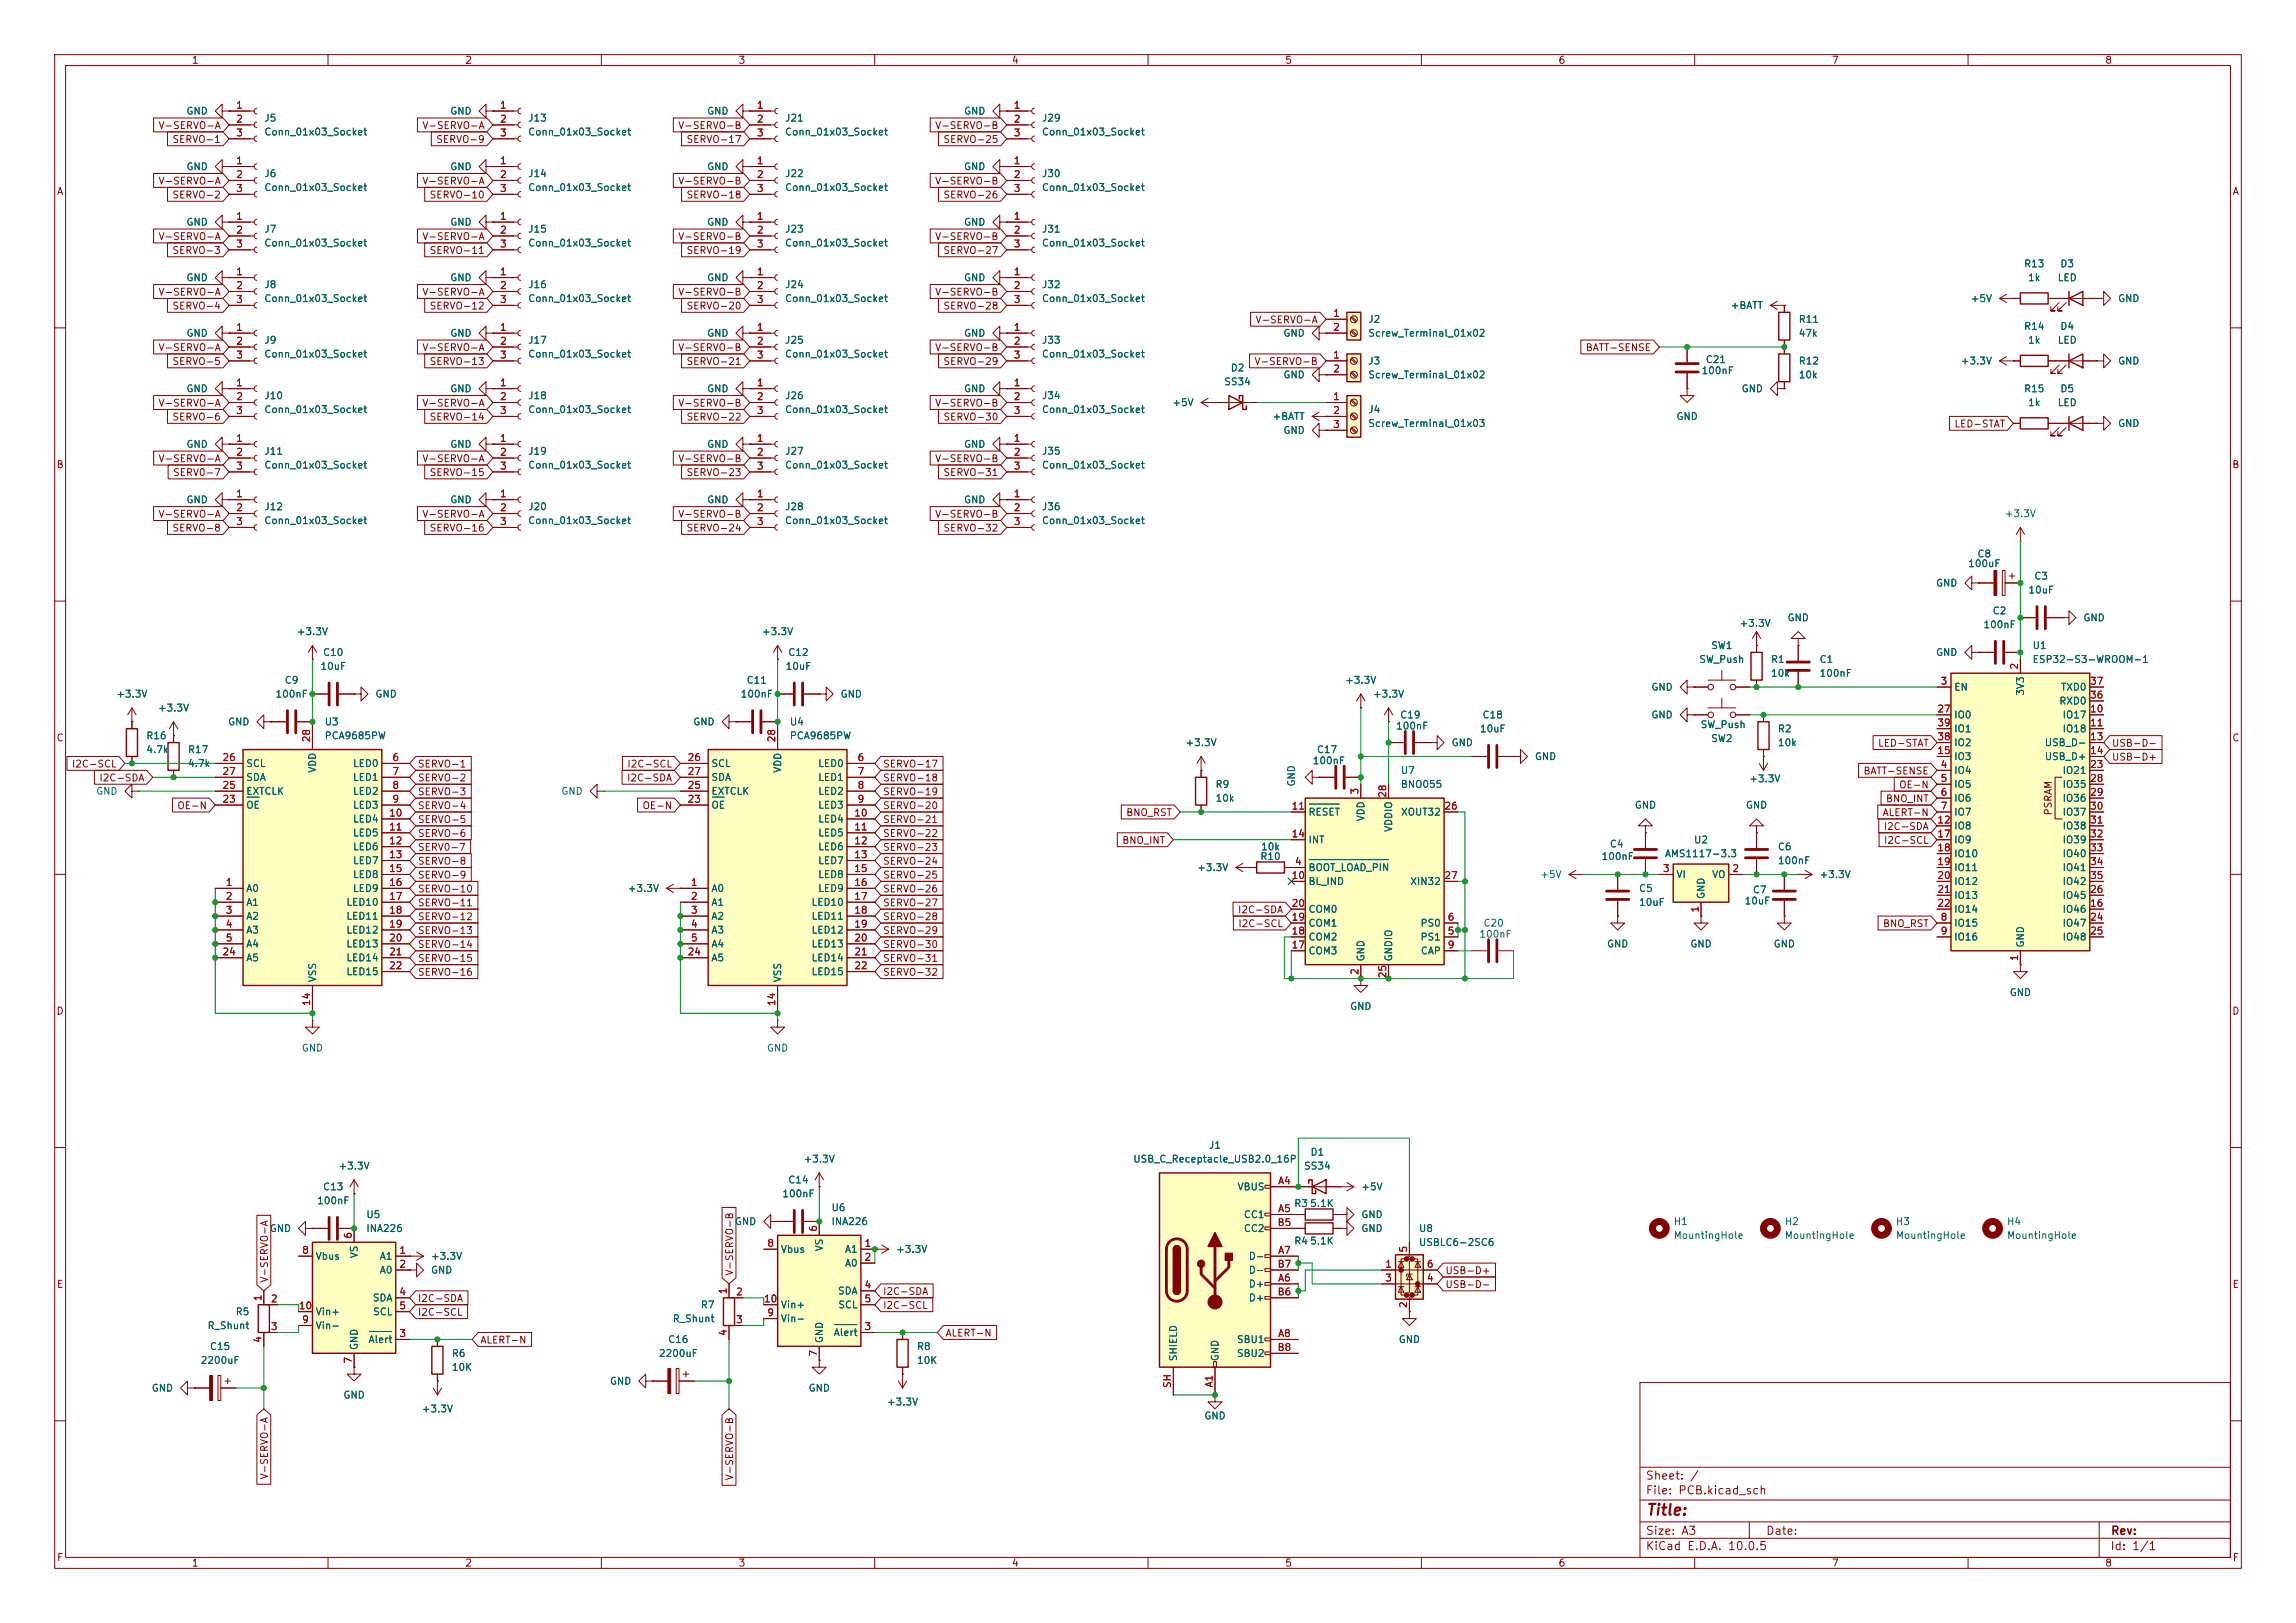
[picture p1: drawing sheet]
<svg xmlns="http://www.w3.org/2000/svg" width="420mm" height="297mm" viewBox="0 0 420 297" stroke-linecap="round" stroke-linejoin="round" font-family="sans-serif">
<defs><g id="words">
<text font-size="2" fill="#840000" x="301" y="277.8">Title:</text>
<g font-size="1.5" fill="#840000">
<text x="300.9" y="273.8">File: PCB.kicad_sch</text>
<text x="300.9" y="271.1">Sheet: /</text>
<text x="300.9" y="281.2">Size: A3</text>
<text x="322.9" y="281.2">Date:</text>
<text x="386" y="281.2">Rev:</text>
<text x="300.9" y="284">KiCad E.D.A. 10.0.5</text>
<text x="385.9" y="284">Id: 1/1</text>
</g>
<g font-size="1.3" fill="#840000">
<text x="35" y="12">1</text>
<text x="85" y="12">2</text>
<text x="135" y="12">3</text>
<text x="185" y="12">4</text>
<text x="235" y="12">5</text>
<text x="285" y="12">6</text>
<text x="335" y="12">7</text>
<text x="385" y="12">8</text>
<text x="28.9" y="23.9">V-SERVO-A</text>
<text x="77.1" y="23.9">V-SERVO-A</text>
<text x="124" y="23.9">V-SERVO-B</text>
<text x="170.9" y="23.9">V-SERVO-B</text>
<text x="31.4" y="26.5">SERVO-1</text>
<text x="79.7" y="26.5">SERVO-9</text>
<text x="125.5" y="26.5">SERVO-17</text>
<text x="172.5" y="26.5">SERVO-25</text>
<text x="10.3" y="36">A</text>
<text x="28.9" y="34.1">V-SERVO-A</text>
<text x="77.1" y="34.1">V-SERVO-A</text>
<text x="124" y="34.1">V-SERVO-B</text>
<text x="170.9" y="34.1">V-SERVO-B</text>
<text x="408.3" y="36">A</text>
<text x="31.4" y="36.6">SERVO-2</text>
<text x="78.5" y="36.6">SERVO-10</text>
<text x="125.5" y="36.6">SERVO-18</text>
<text x="172.5" y="36.6">SERVO-26</text>
<text x="28.9" y="44.2">V-SERVO-A</text>
<text x="31.4" y="46.8">SERVO-3</text>
<text x="77.1" y="44.2">V-SERVO-A</text>
<text x="78.5" y="46.8">SERVO-11</text>
<text x="124" y="44.2">V-SERVO-B</text>
<text x="125.5" y="46.8">SERVO-19</text>
<text x="170.9" y="44.2">V-SERVO-B</text>
<text x="172.5" y="46.8">SERVO-27</text>
<text x="28.9" y="54.4">V-SERVO-A</text>
<text x="31.4" y="56.9">SERVO-4</text>
<text x="77.1" y="54.4">V-SERVO-A</text>
<text x="78.5" y="56.9">SERVO-12</text>
<text x="124" y="54.4">V-SERVO-B</text>
<text x="125.5" y="56.9">SERVO-20</text>
<text x="170.9" y="54.4">V-SERVO-B</text>
<text x="172.5" y="56.9">SERVO-28</text>
<text x="229.5" y="59.5">V-SERVO-A</text>
<text x="28.9" y="64.6">V-SERVO-A</text>
<text x="77.1" y="64.6">V-SERVO-A</text>
<text x="124" y="64.6">V-SERVO-B</text>
<text x="170.9" y="64.6">V-SERVO-B</text>
<text x="290" y="64.6">BATT-SENSE</text>
<text x="31.4" y="67.1">SERVO-5</text>
<text x="78.5" y="67.1">SERVO-13</text>
<text x="125.5" y="67.1">SERVO-21</text>
<text x="172.5" y="67.1">SERVO-29</text>
<text x="229.4" y="67.1">V-SERVO-B</text>
<text x="28.9" y="74.7">V-SERVO-A</text>
<text x="31.4" y="77.3">SERVO-6</text>
<text x="77.1" y="74.7">V-SERVO-A</text>
<text x="78.5" y="77.3">SERVO-14</text>
<text x="124" y="74.7">V-SERVO-B</text>
<text x="125.5" y="77.3">SERVO-22</text>
<text x="170.9" y="74.7">V-SERVO-B</text>
<text x="172.5" y="77.3">SERVO-30</text>
<text x="357.4" y="78.5">LED-STAT</text>
<text x="10.2" y="86">B</text>
<text x="28.9" y="84.9">V-SERVO-A</text>
<text x="31.5" y="87.4">SERV0-7</text>
<text x="77.1" y="84.9">V-SERVO-A</text>
<text x="78.5" y="87.4">SERVO-15</text>
<text x="124" y="84.9">V-SERVO-B</text>
<text x="125.5" y="87.4">SERVO-23</text>
<text x="170.9" y="84.9">V-SERVO-B</text>
<text x="172.5" y="87.4">SERVO-31</text>
<text x="408.2" y="86">B</text>
<text x="28.9" y="95">V-SERVO-A</text>
<text x="77.1" y="95">V-SERVO-A</text>
<text x="124" y="95">V-SERVO-B</text>
<text x="170.9" y="95">V-SERVO-B</text>
<text x="31.4" y="97.6">SERVO-8</text>
<text x="78.5" y="97.6">SERVO-16</text>
<text x="125.5" y="97.6">SERVO-24</text>
<text x="172.5" y="97.6">SERVO-32</text>
<text x="10.2" y="136">C</text>
<text x="343.4" y="136.9">LED-STAT</text>
<text x="386.2" y="136.9">USB-D-</text>
<text x="408.2" y="136">C</text>
<text x="13" y="140.8">I2C-SCL</text>
<text x="18.1" y="143.3">I2C-SDA</text>
<text x="76.3" y="140.8">SERVO-1</text>
<text x="76.3" y="143.3">SERVO-2</text>
<text x="114.6" y="143.3">I2C-SDA</text>
<text x="114.6" y="140.8">I2C-SCL</text>
<text x="161.4" y="143.3">SERVO-18</text>
<text x="161.4" y="140.8">SERVO-17</text>
<text x="340.8" y="142">BATT-SENSE</text>
<text x="386.2" y="139.5">USB-D+</text>
<text x="32.3" y="148.4">OE-N</text>
<text x="76.3" y="148.4">SERVO-4</text>
<text x="76.3" y="145.8">SERVO-3</text>
<text x="117.4" y="148.4">OE-N</text>
<text x="161.4" y="148.4">SERVO-20</text>
<text x="161.4" y="145.8">SERVO-19</text>
<text x="205.9" y="149.6">BNO_RST</text>
<text x="344.3" y="149.6">ALERT-N</text>
<text x="344.9" y="147.1">BNO_INT</text>
<text x="347.3" y="144.6">OE-N</text>
<text x="375.6" y="149.3" transform="rotate(-90 375.6 149.3)">PSRAM</text>
<text x="76.3" y="150.9">SERVO-5</text>
<text x="76.3" y="156">SERV0-7</text>
<text x="76.3" y="153.5">SERVO-6</text>
<text x="161.4" y="156">SERVO-23</text>
<text x="161.4" y="150.9">SERVO-21</text>
<text x="161.4" y="153.5">SERVO-22</text>
<text x="205.2" y="154.7">BNO_INT</text>
<text x="344.4" y="152.2">I2C-SDA</text>
<text x="344.5" y="154.7">I2C-SCL</text>
<text x="76.3" y="158.5">SERVO-8</text>
<text x="76.3" y="161.1">SERVO-9</text>
<text x="161.4" y="161.1">SERVO-25</text>
<text x="161.4" y="158.5">SERVO-24</text>
<text x="76.3" y="166.2">SERVO-11</text>
<text x="76.3" y="163.6">SERVO-10</text>
<text x="161.4" y="163.6">SERVO-26</text>
<text x="161.4" y="166.2">SERVO-27</text>
<text x="226.3" y="167.4">I2C-SDA</text>
<text x="76.3" y="171.2">SERVO-13</text>
<text x="76.3" y="173.8">SERVO-14</text>
<text x="76.3" y="168.7">SERVO-12</text>
<text x="161.4" y="168.7">SERVO-28</text>
<text x="161.4" y="173.8">SERVO-30</text>
<text x="161.4" y="171.2">SERVO-29</text>
<text x="226.4" y="170">I2C-SCL</text>
<text x="344.3" y="170">BNO_RST</text>
<text x="76.3" y="176.3">SERVO-15</text>
<text x="76.3" y="178.9">SERVO-16</text>
<text x="161.4" y="178.9">SERVO-32</text>
<text x="161.4" y="176.3">SERVO-31</text>
<text x="10.2" y="186">D</text>
<text x="408.2" y="186">D</text>
<text x="134.4" y="233.5" transform="rotate(-90 134.4 233.5)">V-SERVO-B</text>
<text x="264.3" y="233.5">USB-D+</text>
<text x="10.3" y="236">E</text>
<text x="49.3" y="234.8" transform="rotate(-90 49.3 234.8)">V-SERVO-A</text>
<text x="76.3" y="238.5">I2C-SDA</text>
<text x="161.4" y="237.3">I2C-SDA</text>
<text x="161.4" y="239.8">I2C-SCL</text>
<text x="264.3" y="236">USB-D-</text>
<text x="408.3" y="236">E</text>
<text x="76.3" y="241.1">I2C-SCL</text>
<text x="172.9" y="244.9">ALERT-N</text>
<text x="87.8" y="246.2">ALERT-N</text>
<text x="49.3" y="270.8" transform="rotate(-90 49.3 270.8)">V-SERVO-A</text>
<text x="134.4" y="271" transform="rotate(-90 134.4 271)">V-SERVO-B</text>
<text x="10.3" y="286">F</text>
<text x="35" y="287">1</text>
<text x="85" y="287">2</text>
<text x="135" y="287">3</text>
<text x="185" y="287">4</text>
<text x="235" y="287">5</text>
<text x="285" y="287">6</text>
<text x="335" y="287">7</text>
<text x="385" y="287">8</text>
<text x="408.3" y="286">F</text>
</g>
<g font-size="1.3" fill="#006464">
<text x="34" y="21.3">GND</text>
<text x="48.2" y="22.6">J5</text>
<text x="82.3" y="21.3">GND</text>
<text x="96.5" y="22.6">J13</text>
<text x="129.2" y="21.3">GND</text>
<text x="143.5" y="22.6">J21</text>
<text x="176.2" y="21.3">GND</text>
<text x="190.5" y="22.6">J29</text>
<text x="48.2" y="25.1">Conn_01x03_Socket</text>
<text x="96.5" y="25.1">Conn_01x03_Socket</text>
<text x="143.5" y="25.1">Conn_01x03_Socket</text>
<text x="190.5" y="25.1">Conn_01x03_Socket</text>
<text x="34" y="31.4">GND</text>
<text x="48.2" y="32.7">J6</text>
<text x="48.2" y="35.3">Conn_01x03_Socket</text>
<text x="82.3" y="31.4">GND</text>
<text x="96.5" y="32.7">J14</text>
<text x="96.5" y="35.3">Conn_01x03_Socket</text>
<text x="129.2" y="31.4">GND</text>
<text x="143.5" y="32.7">J22</text>
<text x="143.5" y="35.3">Conn_01x03_Socket</text>
<text x="176.2" y="31.4">GND</text>
<text x="190.5" y="32.7">J30</text>
<text x="190.5" y="35.3">Conn_01x03_Socket</text>
<text x="34" y="41.6">GND</text>
<text x="82.3" y="41.6">GND</text>
<text x="129.2" y="41.6">GND</text>
<text x="176.2" y="41.6">GND</text>
<text x="48.2" y="42.9">J7</text>
<text x="48.2" y="45.4">Conn_01x03_Socket</text>
<text x="96.5" y="42.9">J15</text>
<text x="96.5" y="45.4">Conn_01x03_Socket</text>
<text x="143.5" y="42.9">J23</text>
<text x="143.5" y="45.4">Conn_01x03_Socket</text>
<text x="190.5" y="42.9">J31</text>
<text x="190.5" y="45.4">Conn_01x03_Socket</text>
<text x="34" y="51.8">GND</text>
<text x="48.2" y="53">J8</text>
<text x="82.3" y="51.8">GND</text>
<text x="96.5" y="53">J16</text>
<text x="129.2" y="51.8">GND</text>
<text x="143.5" y="53">J24</text>
<text x="176.2" y="51.8">GND</text>
<text x="190.5" y="53">J32</text>
<text x="370.1" y="49.2">R13</text>
<text x="370.9" y="51.8">1k</text>
<text x="376.3" y="51.8">LED</text>
<text x="376.8" y="49.2">D3</text>
<text x="48.2" y="55.6">Conn_01x03_Socket</text>
<text x="96.5" y="55.6">Conn_01x03_Socket</text>
<text x="143.5" y="55.6">Conn_01x03_Socket</text>
<text x="190.5" y="55.6">Conn_01x03_Socket</text>
<text x="250.2" y="59.4">J2</text>
<text x="316.5" y="56.8">+BATT</text>
<text x="328.9" y="59.4">R11</text>
<text x="360.4" y="55.6">+5V</text>
<text x="387.3" y="55.6">GND</text>
<text x="34" y="61.9">GND</text>
<text x="48.2" y="63.2">J9</text>
<text x="48.2" y="65.7">Conn_01x03_Socket</text>
<text x="82.3" y="61.9">GND</text>
<text x="96.5" y="63.2">J17</text>
<text x="96.5" y="65.7">Conn_01x03_Socket</text>
<text x="129.2" y="61.9">GND</text>
<text x="143.5" y="63.2">J25</text>
<text x="143.5" y="65.7">Conn_01x03_Socket</text>
<text x="176.2" y="61.9">GND</text>
<text x="190.5" y="63.2">J33</text>
<text x="190.5" y="65.7">Conn_01x03_Socket</text>
<text x="234.7" y="61.9">GND</text>
<text x="250.2" y="61.9">Screw_Terminal_01x02</text>
<text x="328.9" y="61.9">47k</text>
<text x="370.1" y="60.7">R14</text>
<text x="370.9" y="63.2">1k</text>
<text x="376.3" y="63.2">LED</text>
<text x="376.8" y="60.7">D4</text>
<text x="223.8" y="70.8">SS34</text>
<text x="225" y="68.3">D2</text>
<text x="234.7" y="69.5">GND</text>
<text x="250.2" y="67">J3</text>
<text x="250.2" y="69.5">Screw_Terminal_01x02</text>
<text x="311.1" y="68.8">100nF</text>
<text x="311.9" y="66.7">C21</text>
<text x="328.9" y="67">R12</text>
<text x="328.9" y="69.5">10k</text>
<text x="358.6" y="67">+3.3V</text>
<text x="387.3" y="67">GND</text>
<text x="34" y="72.1">GND</text>
<text x="48.2" y="73.4">J10</text>
<text x="48.2" y="75.9">Conn_01x03_Socket</text>
<text x="82.3" y="72.1">GND</text>
<text x="96.5" y="73.4">J18</text>
<text x="96.5" y="75.9">Conn_01x03_Socket</text>
<text x="129.2" y="72.1">GND</text>
<text x="143.5" y="73.4">J26</text>
<text x="143.5" y="75.9">Conn_01x03_Socket</text>
<text x="176.2" y="72.1">GND</text>
<text x="190.5" y="73.4">J34</text>
<text x="190.5" y="75.9">Conn_01x03_Socket</text>
<text x="214.3" y="74.6">+5V</text>
<text x="232.7" y="77.2">+BATT</text>
<text x="250.2" y="75.9">J4</text>
<text x="306.5" y="77.2">GND</text>
<text x="318.5" y="72.1">GND</text>
<text x="370.1" y="72.1">R15</text>
<text x="370.9" y="74.6">1k</text>
<text x="376.3" y="74.6">LED</text>
<text x="376.8" y="72.1">D5</text>
<text x="34" y="82.2">GND</text>
<text x="48.2" y="83.5">J11</text>
<text x="82.3" y="82.2">GND</text>
<text x="96.5" y="83.5">J19</text>
<text x="129.2" y="82.2">GND</text>
<text x="143.5" y="83.5">J27</text>
<text x="176.2" y="82.2">GND</text>
<text x="190.5" y="83.5">J35</text>
<text x="234.7" y="79.7">GND</text>
<text x="250.2" y="78.4">Screw_Terminal_01x03</text>
<text x="387.3" y="78.4">GND</text>
<text x="48.2" y="86.1">Conn_01x03_Socket</text>
<text x="96.5" y="86.1">Conn_01x03_Socket</text>
<text x="143.5" y="86.1">Conn_01x03_Socket</text>
<text x="190.5" y="86.1">Conn_01x03_Socket</text>
<text x="34" y="92.4">GND</text>
<text x="48.2" y="93.7">J12</text>
<text x="82.3" y="92.4">GND</text>
<text x="96.5" y="93.7">J20</text>
<text x="129.2" y="92.4">GND</text>
<text x="143.5" y="93.7">J28</text>
<text x="176.2" y="92.4">GND</text>
<text x="190.5" y="93.7">J36</text>
<text x="366.6" y="94.9">+3.3V</text>
<text x="48.2" y="96.2">Conn_01x03_Socket</text>
<text x="96.5" y="96.2">Conn_01x03_Socket</text>
<text x="143.5" y="96.2">Conn_01x03_Socket</text>
<text x="190.5" y="96.2">Conn_01x03_Socket</text>
<text x="354" y="107.6">GND</text>
<text x="359.9" y="104.1">100uF</text>
<text x="361.6" y="102.3">C8</text>
<text x="372" y="106.4">C3</text>
<text x="326.9" y="114">GND</text>
<text x="364.4" y="112.7">C2</text>
<text x="370.9" y="108.9">10uF</text>
<text x="381" y="114">GND</text>
<text x="54.2" y="116.5">+3.3V</text>
<text x="139.3" y="116.5">+3.3V</text>
<text x="312.9" y="119.1">SW1</text>
<text x="318.1" y="115">+3.3V</text>
<text x="362.7" y="115.3">100nF</text>
<text x="371.7" y="119.1">U1</text>
<text x="52" y="125.4">C9</text>
<text x="58.5" y="122.9">10uF</text>
<text x="59" y="120.3">C10</text>
<text x="136.5" y="125.4">C11</text>
<text x="143.6" y="122.9">10uF</text>
<text x="144.1" y="120.3">C12</text>
<text x="246" y="125.4">+3.3V</text>
<text x="310.7" y="121.6">SW_Push</text>
<text x="323.8" y="121.6">R1</text>
<text x="323.8" y="124.2">10k</text>
<text x="332.7" y="121.6">C1</text>
<text x="332.7" y="124.2">100nF</text>
<text x="354" y="120.3">GND</text>
<text x="371.7" y="121.6">ESP32-S3-WROOM-1</text>
<text x="21.2" y="128">+3.3V</text>
<text x="28.8" y="130.5">+3.3V</text>
<text x="50.3" y="128">100nF</text>
<text x="68.6" y="128">GND</text>
<text x="135.4" y="128">100nF</text>
<text x="153.7" y="128">GND</text>
<text x="251" y="128">+3.3V</text>
<text x="256" y="131.8">C19</text>
<text x="271.1" y="131.8">C18</text>
<text x="302" y="131.8">GND</text>
<text x="302" y="126.7">GND</text>
<text x="357.4" y="126.7">EN</text>
<text x="357.4" y="131.8">IO0</text>
<text x="370.5" y="127.4" transform="rotate(-90 370.5 127.4)">3V3</text>
<text x="376.6" y="129.2">RXD0</text>
<text x="376.9" y="126.7">TXD0</text>
<text x="377.2" y="131.8">IO17</text>
<text x="26.7" y="135.6">R16</text>
<text x="41.6" y="133">GND</text>
<text x="59.3" y="133">U3</text>
<text x="59.3" y="135.6">PCA9685PW</text>
<text x="126.7" y="133">GND</text>
<text x="144.4" y="133">U4</text>
<text x="144.4" y="135.6">PCA9685PW</text>
<text x="216.7" y="136.9">+3.3V</text>
<text x="255.3" y="133.8">100nF</text>
<text x="265.4" y="136.9">GND</text>
<text x="270.6" y="134.3">10uF</text>
<text x="311" y="133.6">SW_Push</text>
<text x="312.9" y="136.1">SW2</text>
<text x="325.1" y="134.3">R2</text>
<text x="325.1" y="136.9">10k</text>
<text x="357.4" y="136.9">IO2</text>
<text x="357.4" y="134.3">IO1</text>
<text x="373.9" y="136.9">USB_D-</text>
<text x="377.2" y="134.3">IO18</text>
<text x="26.7" y="138.1">4.7k</text>
<text x="34.3" y="138.1">R17</text>
<text x="34.3" y="140.7">4.7k</text>
<text x="44.9" y="140.7">SCL</text>
<text x="44.9" y="143.2">SDA</text>
<text x="58.1" y="141.5" transform="rotate(-90 58.1 141.5)">VDD</text>
<text x="64.5" y="140.7">LED0</text>
<text x="64.5" y="143.2">LED1</text>
<text x="130" y="140.7">SCL</text>
<text x="130" y="143.2">SDA</text>
<text x="143.2" y="141.5" transform="rotate(-90 143.2 141.5)">VDD</text>
<text x="149.5" y="140.7">LED0</text>
<text x="149.5" y="143.2">LED1</text>
<text x="240" y="140.2">100nF</text>
<text x="240.8" y="138.1">C17</text>
<text x="256.1" y="141.9">U7</text>
<text x="280.7" y="139.4">GND</text>
<text x="319.9" y="143.5">+3.3V</text>
<text x="357.4" y="141.9">IO4</text>
<text x="357.4" y="139.4">IO3</text>
<text x="373.9" y="139.4">USB_D+</text>
<text x="377.2" y="141.9">IO21</text>
<text x="17.5" y="145.7">GND</text>
<text x="44.9" y="148.3">OE</text>
<text x="44.9" y="145.7">EXTCLK</text>
<text x="64.5" y="145.7">LED2</text>
<text x="64.5" y="148.3">LED3</text>
<text x="102.6" y="145.7">GND</text>
<text x="130" y="148.3">OE</text>
<text x="130" y="145.7">EXTCLK</text>
<text x="149.5" y="145.7">LED2</text>
<text x="149.5" y="148.3">LED3</text>
<text x="222.2" y="144.5">R9</text>
<text x="222.2" y="147">10k</text>
<text x="237.2" y="144" transform="rotate(-90 237.2 144)">GND</text>
<text x="239.2" y="149.6">RESET</text>
<text x="256.1" y="144.5">BNO055</text>
<text x="256.2" y="149.6">XOUT32</text>
<text x="298.9" y="148.3">GND</text>
<text x="319.2" y="148.3">GND</text>
<text x="357.4" y="144.5">IO5</text>
<text x="357.4" y="147">IO6</text>
<text x="357.4" y="149.6">IO7</text>
<text x="377.2" y="144.5">IO35</text>
<text x="377.2" y="147">IO36</text>
<text x="377.2" y="149.6">IO37</text>
<text x="64.5" y="150.8">LED4</text>
<text x="64.5" y="153.4">LED5</text>
<text x="64.5" y="155.9">LED6</text>
<text x="149.5" y="150.8">LED4</text>
<text x="149.5" y="153.4">LED5</text>
<text x="149.5" y="155.9">LED6</text>
<text x="230.6" y="155.9">10k</text>
<text x="239.2" y="154.6">INT</text>
<text x="249.9" y="150.4" transform="rotate(-90 249.9 150.4)">VDD</text>
<text x="255" y="152.3" transform="rotate(-90 255 152.3)">VDDIO</text>
<text x="294.4" y="155.4">C4</text>
<text x="309.8" y="154.6">U2</text>
<text x="325.1" y="155.9">C6</text>
<text x="357.4" y="152.1">IO8</text>
<text x="357.4" y="154.6">IO9</text>
<text x="377.2" y="152.1">IO38</text>
<text x="377.2" y="154.6">IO39</text>
<text x="64.5" y="158.4">LED7</text>
<text x="64.5" y="161">LED8</text>
<text x="149.5" y="158.4">LED7</text>
<text x="149.5" y="161">LED8</text>
<text x="218.9" y="159.7">+3.3V</text>
<text x="230.4" y="157.7">R10</text>
<text x="239.2" y="159.7">BOOT_LOAD_PIN</text>
<text x="281.6" y="161">+5V</text>
<text x="292.8" y="157.7">100nF</text>
<text x="304.4" y="157.2">AMS1117-3.3</text>
<text x="306.6" y="161">VI</text>
<text x="313.1" y="161">VO</text>
<text x="325.1" y="158.4">100nF</text>
<text x="332.7" y="161">+3.3V</text>
<text x="357.4" y="157.2">IO10</text>
<text x="357.4" y="159.7">IO11</text>
<text x="377.2" y="157.2">IO40</text>
<text x="377.2" y="159.7">IO41</text>
<text x="44.9" y="163.5">A0</text>
<text x="44.9" y="166.1">A1</text>
<text x="63.2" y="166.1">LED10</text>
<text x="64.5" y="163.5">LED9</text>
<text x="114.7" y="163.5">+3.3V</text>
<text x="130" y="163.5">A0</text>
<text x="130" y="166.1">A1</text>
<text x="148.3" y="166.1">LED10</text>
<text x="149.5" y="163.5">LED9</text>
<text x="239.2" y="162.3">BL_IND</text>
<text x="239.2" y="167.3">COM0</text>
<text x="257.9" y="162.3">XIN32</text>
<text x="299.7" y="163.5">C5</text>
<text x="299.7" y="166.1">10uF</text>
<text x="312.1" y="164.6" transform="rotate(-90 312.1 164.6)">GND</text>
<text x="319" y="165.8">10uF</text>
<text x="320.5" y="163.8">C7</text>
<text x="357.4" y="162.3">IO12</text>
<text x="357.4" y="164.8">IO13</text>
<text x="357.4" y="167.3">IO14</text>
<text x="377.2" y="167.3">IO46</text>
<text x="377.2" y="164.8">IO45</text>
<text x="377.2" y="162.3">IO42</text>
<text x="44.9" y="168.6">A2</text>
<text x="44.9" y="171.1">A3</text>
<text x="44.9" y="173.7">A4</text>
<text x="63.2" y="168.6">LED11</text>
<text x="63.2" y="171.1">LED12</text>
<text x="63.2" y="173.7">LED13</text>
<text x="130" y="168.6">A2</text>
<text x="130" y="171.1">A3</text>
<text x="130" y="173.7">A4</text>
<text x="148.3" y="168.6">LED11</text>
<text x="148.3" y="171.1">LED12</text>
<text x="148.3" y="173.7">LED13</text>
<text x="239.2" y="172.4">COM2</text>
<text x="239.2" y="169.9">COM1</text>
<text x="259.7" y="172.4">PS1</text>
<text x="259.7" y="169.9">PS0</text>
<text x="270.5" y="171.9">100nF</text>
<text x="271.3" y="169.9">C20</text>
<text x="293.8" y="173.7">GND</text>
<text x="309.1" y="173.7">GND</text>
<text x="324.3" y="173.7">GND</text>
<text x="357.4" y="169.9">IO15</text>
<text x="357.4" y="172.4">IO16</text>
<text x="370.5" y="173.5" transform="rotate(-90 370.5 173.5)">GND</text>
<text x="377.2" y="169.9">IO47</text>
<text x="377.2" y="172.4">IO48</text>
<text x="44.9" y="176.2">A5</text>
<text x="58.1" y="179.9" transform="rotate(-90 58.1 179.9)">VSS</text>
<text x="63.2" y="176.2">LED14</text>
<text x="63.2" y="178.8">LED15</text>
<text x="130" y="176.2">A5</text>
<text x="143.2" y="179.9" transform="rotate(-90 143.2 179.9)">VSS</text>
<text x="148.3" y="176.2">LED14</text>
<text x="148.3" y="178.8">LED15</text>
<text x="239.2" y="175">COM3</text>
<text x="249.9" y="176" transform="rotate(-90 249.9 176)">GND</text>
<text x="255" y="176" transform="rotate(-90 255 176)">GNDIO</text>
<text x="259.8" y="175">CAP</text>
<text x="246.9" y="185.1">GND</text>
<text x="367.5" y="182.6">GND</text>
<text x="55.1" y="192.7">GND</text>
<text x="140.2" y="192.7">GND</text>
<text x="61.8" y="214.3">+3.3V</text>
<text x="146.9" y="213.1">+3.3V</text>
<text x="207.2" y="213.1">USB_C_Receptacle_USB2.0_16P</text>
<text x="221" y="210.5">J1</text>
<text x="238.4" y="214.3">SS34</text>
<text x="239.6" y="211.8">D1</text>
<text x="57.9" y="220.7">100nF</text>
<text x="59" y="218.1">C13</text>
<text x="143" y="219.4">100nF</text>
<text x="144.1" y="216.9">C14</text>
<text x="152" y="221.9">U6</text>
<text x="226.3" y="218.1">VBUS</text>
<text x="236.6" y="221.2">R3</text>
<text x="239.5" y="221.2">5.1K</text>
<text x="248.9" y="218.1">+5V</text>
<text x="49.2" y="225.8">GND</text>
<text x="66.9" y="223.2">U5</text>
<text x="66.9" y="225.8">INA226</text>
<text x="134.3" y="224.5">GND</text>
<text x="152" y="224.5">INA226</text>
<text x="227.4" y="223.2">CC1</text>
<text x="227.4" y="225.8">CC2</text>
<text x="248.9" y="223.2">GND</text>
<text x="248.9" y="225.8">GND</text>
<text x="259.4" y="225.8">U8</text>
<text x="306.1" y="224.5">H1</text>
<text x="306.1" y="227">MountingHole</text>
<text x="326.4" y="224.5">H2</text>
<text x="326.4" y="227">MountingHole</text>
<text x="346.7" y="224.5">H3</text>
<text x="346.7" y="227">MountingHole</text>
<text x="367" y="224.5">H4</text>
<text x="367" y="227">MountingHole</text>
<text x="57.6" y="230.8">Vbus</text>
<text x="65.7" y="230.4" transform="rotate(-90 65.7 230.4)">VS</text>
<text x="69.4" y="230.8">A1</text>
<text x="69.4" y="233.4">A0</text>
<text x="78.7" y="233.4">GND</text>
<text x="78.7" y="230.8">+3.3V</text>
<text x="142.7" y="229.6">Vbus</text>
<text x="150.8" y="229.1" transform="rotate(-90 150.8 229.1)">VS</text>
<text x="154.4" y="229.6">A1</text>
<text x="154.4" y="232.1">A0</text>
<text x="163.8" y="229.6">+3.3V</text>
<text x="228.3" y="230.8">D-</text>
<text x="228.3" y="233.4">D-</text>
<text x="236.6" y="228">R4</text>
<text x="239.5" y="228">5.1K</text>
<text x="259.4" y="228.3">USBLC6-2SC6</text>
<text x="68.1" y="238.5">SDA</text>
<text x="128.1" y="239.7">R7</text>
<text x="142.7" y="239.7">Vin+</text>
<text x="153.2" y="237.2">SDA</text>
<text x="153.2" y="239.7">SCL</text>
<text x="228.3" y="235.9">D+</text>
<text x="228.3" y="238.5">D+</text>
<text x="37.9" y="243.5">R_Shunt</text>
<text x="43" y="241">R5</text>
<text x="57.6" y="243.5">Vin-</text>
<text x="57.6" y="241">Vin+</text>
<text x="68.1" y="241">SCL</text>
<text x="123" y="242.3">R_Shunt</text>
<text x="142.7" y="242.3">Vin-</text>
<text x="150.8" y="245.9" transform="rotate(-90 150.8 245.9)">GND</text>
<text x="152.4" y="244.8">Alert</text>
<text x="36.6" y="249.9">2200uF</text>
<text x="38.3" y="247.3">C15</text>
<text x="65.7" y="247.2" transform="rotate(-90 65.7 247.2)">GND</text>
<text x="67.3" y="246.1">Alert</text>
<text x="82.5" y="248.6">R6</text>
<text x="82.5" y="251.2">10K</text>
<text x="120.4" y="248.6">2200uF</text>
<text x="122.1" y="246.1">C16</text>
<text x="167.6" y="247.3">R8</text>
<text x="167.6" y="249.9">10K</text>
<text x="215.6" y="249.2" transform="rotate(-90 215.6 249.2)">SHIELD</text>
<text x="223.2" y="249.2" transform="rotate(-90 223.2 249.2)">GND</text>
<text x="226.1" y="246.1">SBU1</text>
<text x="226.1" y="248.6">SBU2</text>
<text x="255.7" y="246.1">GND</text>
<text x="27.6" y="255">GND</text>
<text x="62.7" y="256.2">GND</text>
<text x="111.5" y="253.7">GND</text>
<text x="147.8" y="255">GND</text>
<text x="162.1" y="257.5">+3.3V</text>
<text x="77" y="258.8">+3.3V</text>
<text x="220.2" y="260">GND</text>
</g>
<g font-size="1.3" fill="#a90000">
<text x="43.1" y="20.2">1</text>
<text x="43.1" y="22.7">2</text>
<text x="91.3" y="20.2">1</text>
<text x="91.3" y="22.7">2</text>
<text x="138.3" y="20.2">1</text>
<text x="138.3" y="22.7">2</text>
<text x="185.3" y="20.2">1</text>
<text x="185.3" y="22.7">2</text>
<text x="43.1" y="25.3">3</text>
<text x="91.3" y="25.3">3</text>
<text x="138.3" y="25.3">3</text>
<text x="185.3" y="25.3">3</text>
<text x="43.1" y="30.3">1</text>
<text x="43.1" y="32.9">2</text>
<text x="43.1" y="35.4">3</text>
<text x="91.3" y="30.3">1</text>
<text x="91.3" y="32.9">2</text>
<text x="91.3" y="35.4">3</text>
<text x="138.3" y="30.3">1</text>
<text x="138.3" y="32.9">2</text>
<text x="138.3" y="35.4">3</text>
<text x="185.3" y="30.3">1</text>
<text x="185.3" y="32.9">2</text>
<text x="185.3" y="35.4">3</text>
<text x="43.1" y="40.5">1</text>
<text x="91.3" y="40.5">1</text>
<text x="138.3" y="40.5">1</text>
<text x="185.3" y="40.5">1</text>
<text x="43.1" y="43">2</text>
<text x="43.1" y="45.6">3</text>
<text x="91.3" y="43">2</text>
<text x="91.3" y="45.6">3</text>
<text x="138.3" y="43">2</text>
<text x="138.3" y="45.6">3</text>
<text x="185.3" y="43">2</text>
<text x="185.3" y="45.6">3</text>
<text x="43.1" y="50.7">1</text>
<text x="43.1" y="53.2">2</text>
<text x="91.3" y="50.7">1</text>
<text x="91.3" y="53.2">2</text>
<text x="138.3" y="50.7">1</text>
<text x="138.3" y="53.2">2</text>
<text x="185.3" y="50.7">1</text>
<text x="185.3" y="53.2">2</text>
<text x="43.1" y="55.7">3</text>
<text x="91.3" y="55.7">3</text>
<text x="138.3" y="55.7">3</text>
<text x="185.3" y="55.7">3</text>
<text x="243.7" y="58.3">1</text>
<text x="43.1" y="60.8">1</text>
<text x="43.1" y="63.4">2</text>
<text x="43.1" y="65.9">3</text>
<text x="91.3" y="60.8">1</text>
<text x="91.3" y="63.4">2</text>
<text x="91.3" y="65.9">3</text>
<text x="138.3" y="60.8">1</text>
<text x="138.3" y="63.4">2</text>
<text x="138.3" y="65.9">3</text>
<text x="185.3" y="60.8">1</text>
<text x="185.3" y="63.4">2</text>
<text x="185.3" y="65.9">3</text>
<text x="243.7" y="60.8">2</text>
<text x="243.7" y="65.9">1</text>
<text x="43.1" y="71">1</text>
<text x="91.3" y="71">1</text>
<text x="138.3" y="71">1</text>
<text x="185.3" y="71">1</text>
<text x="243.7" y="68.4">2</text>
<text x="43.1" y="73.5">2</text>
<text x="43.1" y="76.1">3</text>
<text x="91.3" y="73.5">2</text>
<text x="91.3" y="76.1">3</text>
<text x="138.3" y="73.5">2</text>
<text x="138.3" y="76.1">3</text>
<text x="185.3" y="73.5">2</text>
<text x="185.3" y="76.1">3</text>
<text x="243.7" y="73.5">1</text>
<text x="243.7" y="76.1">2</text>
<text x="43.1" y="81.1">1</text>
<text x="43.1" y="83.7">2</text>
<text x="91.3" y="81.1">1</text>
<text x="91.3" y="83.7">2</text>
<text x="138.3" y="81.1">1</text>
<text x="138.3" y="83.7">2</text>
<text x="185.3" y="81.1">1</text>
<text x="185.3" y="83.7">2</text>
<text x="243.7" y="78.6">3</text>
<text x="43.1" y="86.2">3</text>
<text x="91.3" y="86.2">3</text>
<text x="138.3" y="86.2">3</text>
<text x="185.3" y="86.2">3</text>
<text x="43.1" y="91.3">1</text>
<text x="43.1" y="93.8">2</text>
<text x="91.3" y="91.3">1</text>
<text x="91.3" y="93.8">2</text>
<text x="138.3" y="91.3">1</text>
<text x="138.3" y="93.8">2</text>
<text x="185.3" y="91.3">1</text>
<text x="185.3" y="93.8">2</text>
<text x="43.1" y="96.4">3</text>
<text x="91.3" y="96.4">3</text>
<text x="138.3" y="96.4">3</text>
<text x="185.3" y="96.4">3</text>
<text x="354.9" y="125.6">3</text>
<text x="369.4" y="122.7" transform="rotate(-90 369.4 122.7)">2</text>
<text x="382.2" y="125.6">37</text>
<text x="354.3" y="130.7">27</text>
<text x="382.2" y="130.7">10</text>
<text x="382.2" y="128.1">36</text>
<text x="57" y="136" transform="rotate(-90 57 136)">28</text>
<text x="142.1" y="136" transform="rotate(-90 142.1 136)">28</text>
<text x="354.3" y="135.8">38</text>
<text x="354.3" y="133.2">39</text>
<text x="382.2" y="133.2">11</text>
<text x="382.2" y="135.8">13</text>
<text x="40.6" y="139.6">26</text>
<text x="40.6" y="142.1">27</text>
<text x="71.7" y="139.6">6</text>
<text x="71.7" y="142.1">7</text>
<text x="125.7" y="139.6">26</text>
<text x="125.7" y="142.1">27</text>
<text x="156.7" y="139.6">6</text>
<text x="156.7" y="142.1">7</text>
<text x="354.3" y="138.3">15</text>
<text x="354.9" y="140.8">4</text>
<text x="354.9" y="143.4">5</text>
<text x="382.2" y="138.3">14</text>
<text x="382.2" y="140.8">23</text>
<text x="382.2" y="143.4">28</text>
<text x="40.6" y="147.2">23</text>
<text x="40.6" y="144.6">25</text>
<text x="71.1" y="149.7">10</text>
<text x="71.7" y="144.6">8</text>
<text x="71.7" y="147.2">9</text>
<text x="125.7" y="147.2">23</text>
<text x="125.7" y="144.6">25</text>
<text x="156.1" y="149.7">10</text>
<text x="156.7" y="144.6">8</text>
<text x="156.7" y="147.2">9</text>
<text x="236.2" y="148.5">11</text>
<text x="248.8" y="145.5" transform="rotate(-90 248.8 145.5)">3</text>
<text x="253.9" y="146.1" transform="rotate(-90 253.9 146.1)">28</text>
<text x="264.1" y="148.5">26</text>
<text x="354.9" y="145.9">6</text>
<text x="354.9" y="148.5">7</text>
<text x="382.2" y="145.9">29</text>
<text x="382.2" y="148.5">30</text>
<text x="71.1" y="152.3">11</text>
<text x="71.1" y="154.8">12</text>
<text x="156.1" y="152.3">11</text>
<text x="156.1" y="154.8">12</text>
<text x="236.2" y="153.5">14</text>
<text x="354.3" y="151">12</text>
<text x="354.3" y="153.5">17</text>
<text x="382.2" y="151">31</text>
<text x="382.2" y="153.5">32</text>
<text x="71.1" y="157.3">13</text>
<text x="71.1" y="159.9">15</text>
<text x="156.1" y="157.3">13</text>
<text x="156.1" y="159.9">15</text>
<text x="236.2" y="161.2">10</text>
<text x="236.8" y="158.6">4</text>
<text x="264.1" y="161.2">27</text>
<text x="304.1" y="159.9">3</text>
<text x="316.8" y="159.9">2</text>
<text x="354.3" y="156.1">18</text>
<text x="354.3" y="158.6">19</text>
<text x="354.3" y="161.2">20</text>
<text x="382.2" y="156.1">33</text>
<text x="382.2" y="158.6">34</text>
<text x="382.2" y="161.2">35</text>
<text x="41.2" y="162.4">1</text>
<text x="41.2" y="165">2</text>
<text x="41.2" y="167.5">3</text>
<text x="71.1" y="162.4">16</text>
<text x="71.1" y="165">17</text>
<text x="71.1" y="167.5">18</text>
<text x="126.3" y="162.4">1</text>
<text x="126.3" y="165">2</text>
<text x="126.3" y="167.5">3</text>
<text x="156.1" y="162.4">16</text>
<text x="156.1" y="165">17</text>
<text x="156.1" y="167.5">18</text>
<text x="236.2" y="166.2">20</text>
<text x="311" y="167.1" transform="rotate(-90 311 167.1)">1</text>
<text x="354.3" y="163.7">21</text>
<text x="354.3" y="166.2">22</text>
<text x="382.2" y="166.2">16</text>
<text x="382.2" y="163.7">26</text>
<text x="41.2" y="170">4</text>
<text x="41.2" y="172.6">5</text>
<text x="71.1" y="170">19</text>
<text x="71.1" y="172.6">20</text>
<text x="126.3" y="170">4</text>
<text x="126.3" y="172.6">5</text>
<text x="156.1" y="170">19</text>
<text x="156.1" y="172.6">20</text>
<text x="236.2" y="173.9">17</text>
<text x="236.2" y="171.3">18</text>
<text x="236.2" y="168.8">19</text>
<text x="264.7" y="171.3">5</text>
<text x="264.7" y="168.8">6</text>
<text x="264.7" y="173.9">9</text>
<text x="354.9" y="168.8">8</text>
<text x="354.9" y="171.3">9</text>
<text x="382.2" y="168.8">24</text>
<text x="382.2" y="171.3">25</text>
<text x="40.6" y="175.1">24</text>
<text x="71.1" y="175.1">21</text>
<text x="71.1" y="177.7">22</text>
<text x="125.7" y="175.1">24</text>
<text x="156.1" y="175.1">21</text>
<text x="156.1" y="177.7">22</text>
<text x="248.8" y="178.5" transform="rotate(-90 248.8 178.5)">2</text>
<text x="253.9" y="179.1" transform="rotate(-90 253.9 179.1)">25</text>
<text x="369.4" y="176" transform="rotate(-90 369.4 176)">1</text>
<text x="57" y="184.2" transform="rotate(-90 57 184.2)">14</text>
<text x="142.1" y="184.2" transform="rotate(-90 142.1 184.2)">14</text>
<text x="233.7" y="217">A4</text>
<text x="64.6" y="226.8" transform="rotate(-90 64.6 226.8)">6</text>
<text x="149.7" y="225.5" transform="rotate(-90 149.7 225.5)">6</text>
<text x="233.6" y="224.7">B5</text>
<text x="233.7" y="222.1">A5</text>
<text x="55.1" y="229.7">8</text>
<text x="72.9" y="229.7">1</text>
<text x="72.9" y="232.3">2</text>
<text x="140.2" y="228.5">8</text>
<text x="158" y="228.5">1</text>
<text x="158" y="231">2</text>
<text x="233.6" y="232.3">B7</text>
<text x="233.7" y="229.7">A7</text>
<text x="253.3" y="232.3">1</text>
<text x="257.7" y="229.3" transform="rotate(-90 257.7 229.3)">5</text>
<text x="260.9" y="232.3">6</text>
<text x="48.1" y="238.2" transform="rotate(-90 48.1 238.2)">1</text>
<text x="49.4" y="238.6">2</text>
<text x="54.5" y="239.9">10</text>
<text x="72.9" y="237.4">4</text>
<text x="72.9" y="239.9">5</text>
<text x="133.2" y="237" transform="rotate(-90 133.2 237)">1</text>
<text x="134.5" y="237.4">2</text>
<text x="139.6" y="238.6">10</text>
<text x="158" y="236.1">4</text>
<text x="158" y="238.6">5</text>
<text x="233.6" y="237.4">B6</text>
<text x="233.7" y="234.8">A6</text>
<text x="253.3" y="234.8">3</text>
<text x="257.7" y="239.5" transform="rotate(-90 257.7 239.5)">2</text>
<text x="260.9" y="234.8">4</text>
<text x="48.1" y="245.8" transform="rotate(-90 48.1 245.8)">4</text>
<text x="49.4" y="243.7">3</text>
<text x="55.1" y="242.4">9</text>
<text x="72.9" y="245">3</text>
<text x="133.2" y="244.6" transform="rotate(-90 133.2 244.6)">4</text>
<text x="134.5" y="242.4">3</text>
<text x="140.2" y="241.2">9</text>
<text x="158" y="243.7">3</text>
<text x="233.7" y="245">A8</text>
<text x="64.6" y="249.7" transform="rotate(-90 64.6 249.7)">7</text>
<text x="149.7" y="248.4" transform="rotate(-90 149.7 248.4)">7</text>
<text x="233.6" y="247.5">B8</text>
<text x="214.5" y="254.1" transform="rotate(-90 214.5 254.1)">SH</text>
<text x="222.1" y="254" transform="rotate(-90 222.1 254)">A1</text>
</g>
</g></defs>
<g fill="none" stroke="#840000" stroke-width=".18">
<path d="M10 10h400v277h-400zM12 12h396v273h-396zM60 10v2M110 10v2M160 10v2M210 10v2M260 10v2M310 10v2M360 10v2M323.8 55.9l1.3 .7M323.8 55.9h2.6M325.1 55.1l-1.3 .8"/>
<path d="M326.4 55.9h.1M326.4 55.9v1.3M365.8 54.6l1.2 .8M365.8 54.6h2.5M367 53.8l-1.2 .8M368.3 54.6h.1M10 60h2M325.1 71.1v-1.2l-1.3 1.2 1.3 1.3v-1.3h1.3M326.4 71.1h.1M326.4 62.2v2.6M326.4 69.9v1.2M365.8 66l1.2 .8"/>
<path d="M365.8 66h2.5M367 65.3l-1.2 .7M368.3 66h.1M408 60h2M10 110h2M377.2 113h1.3v-1.2l1.2 1.2-1.2 1.3v-1.3M377.2 113h.1M408 110h2M10 160h2M408 160h2M10 210h2M408 210h2"/>
<path d="M300 253h108v32h-108zM10 260h2M300 278.5h108M300 274.5h108M300 268.5h108M320 278.5v3M384 278.5v6.5M408 260h2M60 285v2M110 285v2M160 285v2M210 285v2"/>
<path d="M260 285v2M300 281.5h108M310 285v2M360 285v2"/>
</g>
<path d="M325.4 57.2h2v5h-2zM325.4 64.8h2v5.1h-2z" fill="none" stroke="#840000" stroke-width=".25"/>
<path d="M238.8 146.1h25.4v30.4h-25.4z" fill="#ffffc2"/>
<path d="M238.8 146.1h25.4v30.4h-25.4zM239.4 216.5v-.6h.6v2.5h.7v-.6M240 217.2l2.6-1.3v2.5zM238.8 221.2h5v2.1h-5z" fill="none" stroke="#840000" stroke-width=".25"/>
<g fill="none" stroke="#840000" stroke-width=".18">
<path d="M135.9 40.6v-1.2l-1.3 1.2 1.3 1.3v-1.3h1.3M135.9 50.8v-1.3l-1.3 1.3 1.3 1.3v-1.3h1.3M137.2 40.6h.1M137.2 50.8h.1M137.2 50.8h4.5M137.2 53.3h4.5M137.2 55.9h4.5M142.2 50.3l-.3 .1-.2 .4 .2 .4 .3 .1M142.2 52.8l-.3 .2-.2 .3 .2 .4 .3 .1M142.2 55.4l-.3 .1-.2 .4 .2 .3 .3 .2M360.7 119.4v-1.3l-1.3 1.3 1.3 1.3v-1.3h1.2M360.7 106.7v-1.3l-1.3 1.3 1.3 1.3v-1.3h1.2"/>
<path d="M361.9 119.4h.1M361.9 106.7h.1M361.9 119.4h2.8M361.9 106.7h2.8M366.3 104.4h.5v4.6h-.5zM366.8 119.4h2.8M366.8 106.7h2.8M367.5 105.4h1.1M368 104.9v1M142.2 127h2.8M147.1 127h2.8M109.2 144.8v-1.3l-1.3 1.3 1.3 1.3v-1.3h1.3"/>
<path d="M110.5 144.8h.1M236.2 158.8h2.6M236.2 148.6h2.6M236.2 153.7h2.6M248.9 143.5v2.6M254 143.5v2.6M264.2 148.6h2.5M121.9 162.6l1.3 .7M121.9 162.6h2.6M123.2 161.8l-1.3 .8M124.5 162.6h.1M236.2 171.5h2.6"/>
<path d="M236.2 168.9h2.6M236.2 174h2.6M236.2 161.3h2.6M236.2 166.4h2.6M248.9 176.5v2.6M254 176.5v2.6M264.2 171.5h2.5M264.2 168.9h2.5M264.2 174h2.5M264.2 161.3h2.5M237.5 217.2h7.6M237.5 222.2h1.3"/>
<path d="M243.8 222.2h1.3"/>
</g>
<path d="M239.5 157.3h14.5M239.5 147.1h5.5" fill="none" stroke="#006464" stroke-width=".18"/>
<path d="M365 117.3v4.1M366.5 117.3v4.1M145.3 125v4M146.8 125v4" fill="none" stroke="#840000" stroke-width=".51"/>
<path d="M364.7 104.4h.6v4.6h-.6z" fill="#840000" stroke="#840000" stroke-width=".18"/>
<path d="M255.3 229.6h5v8.1h-5z" fill="#ffffc2"/>
<g fill="#840000" stroke="#840000" stroke-width=".51">
<circle cx="256.3" cy="232.4" r=".25"/>
<circle cx="257.3" cy="230.4" r=".25"/>
<circle cx="257.3" cy="237" r=".25"/>
<circle cx="258.3" cy="230.4" r=".25"/>
<circle cx="258.3" cy="237" r=".25"/>
<circle cx="259.3" cy="234.9" r=".25"/>
</g>
<g fill="none" stroke="#840000" stroke-width=".18">
<path d="M252.7 232.4h10.2M252.7 234.9h10.2M255.8 235.5h1M255.8 230.9h1M256.3 230.9l.5 1h-1zM256.3 235.5l.5 1h-1zM257.3 230.4h-1v6.6h1M257.8 227.3v2.6l-.5 .5h1l-.5 .5v5.6l-.5 .5h1l-.5 .5v2.5M257.8 233.2l.5 1h-1zM258.3 233.2h-1v.4M258.3 230.4h1v6.6h-1M258.8 235.5h1"/>
<path d="M258.8 230.9h1M259.3 230.9l.5 1h-1zM259.3 235.5l.5 1h-1zM257.8 240v1.3h1.3l-1.3 1.3-1.3-1.3h1.3M257.8 240h.1"/>
</g>
<path d="M255.3 229.6h5v8.1h-5z" fill="none" stroke="#840000" stroke-width=".25"/>
<path d="M306.1 158.1h10.1v7h-10.1z" fill="#ffffc2"/>
<path d="M229.9 157.7h5v2.1h-5zM306.1 158.1h10.1v7h-10.1z" fill="none" stroke="#840000" stroke-width=".25"/>
<g fill="none" stroke="#840000" stroke-width=".18">
<path d="M226.1 158.8l1.2 .7M226.1 158.8h3.8M227.3 158l-1.2 .8M228.6 158.8h.1M234.9 158.8h1.3M321.3 151.1h1.3l-1.3-1.2-1.3 1.2h1.3v1.3M321.3 152.4h.1M321.3 152.4v2.8M321.3 157.2v2.8M303.5 160h2.6M311.1 165.1v2.5M316.2 160h2.6"/>
<path d="M74.9 232.4h1.3v-1.3l1.3 1.3-1.3 1.3v-1.3M74.9 232.4h.1M74.9 229.9h.1M74.9 229.9h2.6M76.2 229.1l1.3 .8M77.5 229.9l-1.3 .7"/>
</g>
<path d="M319.3 157h4M319.3 155.4h4" fill="none" stroke="#840000" stroke-width=".51"/>
<path d="M57.1 227.3h15.3v20.3h-15.3z" fill="#ffffc2"/>
<path d="M47.2 238.8h2.1v5h-2.1zM57.1 227.3h15.3v20.3h-15.3zM132.3 237.5h2.1v5.1h-2.1zM79 246.4h2v5.1h-2z" fill="none" stroke="#840000" stroke-width=".25"/>
<g fill="none" stroke="#840000" stroke-width=".18">
<path d="M40.6 71.1v-1.2l-1.2 1.2 1.2 1.3v-1.3h1.3M41.9 71.1h.1M41.9 71.1h4.6M41.9 73.7h4.6M41.9 76.2h4.6M47 70.6l-.4 .2-.1 .3 .1 .4 .4 .1M47 73.2l-.4 .1-.1 .4 .1 .3 .4 .2M47 75.7l-.4 .1-.1 .4 .1 .4 .4 .1M88.9 71.1v-1.2l-1.3 1.2 1.3 1.3v-1.3h1.3M90.2 71.1h.1M90.2 71.1h4.5M90.2 73.7h4.5"/>
<path d="M90.2 76.2h4.5M95.2 70.6l-.3 .2-.2 .3 .2 .4 .3 .1M95.2 73.2l-.3 .1-.2 .4 .2 .3 .3 .2M95.2 75.7l-.3 .1-.2 .4 .2 .4 .3 .1M137.2 61h4.5M137.2 63.5h4.5M137.2 66h4.5M142.2 60.5l-.3 .1-.2 .4 .2 .3 .3 .2M142.2 63l-.3 .1-.2 .4 .2 .4 .3 .1M142.2 65.5l-.3 .2-.2 .3 .2 .4 .3 .1M40.6 91.4v-1.2l-1.2 1.2 1.2 1.3v-1.3h1.3M40.6 81.3v-1.3l-1.2 1.3 1.2 1.3v-1.3h1.3"/>
<path d="M41.9 91.4h.1M41.9 81.3h.1M41.9 81.3h4.6M41.9 83.8h4.6M41.9 86.4h4.6M41.9 91.4h4.6M41.9 94h4.6M41.9 96.5h4.6M47 90.9l-.4 .2-.1 .3 .1 .4 .4 .1M47 93.5l-.4 .1-.1 .4 .1 .3 .4 .2M47 96l-.4 .2-.1 .3 .1 .4 .4 .1M47 80.8l-.4 .1-.1 .4 .1 .3 .4 .2"/>
<path d="M47 83.3l-.4 .2-.1 .3 .1 .4 .4 .1M47 85.9l-.4 .1-.1 .4 .1 .3 .4 .2M88.9 81.3v-1.3l-1.3 1.3 1.3 1.3v-1.3h1.3M88.9 91.4v-1.2l-1.3 1.2 1.3 1.3v-1.3h1.3M90.2 81.3h.1M90.2 91.4h.1M90.2 81.3h4.5M90.2 83.8h4.5M90.2 86.4h4.5M90.2 91.4h4.5M90.2 94h4.5M90.2 96.5h4.5"/>
<path d="M95.2 80.8l-.3 .1-.2 .4 .2 .3 .3 .2M95.2 83.3l-.3 .2-.2 .3 .2 .4 .3 .1M95.2 85.9l-.3 .1-.2 .4 .2 .3 .3 .2M95.2 90.9l-.3 .2-.2 .3 .2 .4 .3 .1M95.2 93.5l-.3 .1-.2 .4 .2 .3 .3 .2M95.2 96l-.3 .2-.2 .3 .2 .4 .3 .1M57.1 118.1l-.7 1.3M57.1 118.1l.8 1.3M57.1 118.1v2.6M142.2 118.1l-.7 1.3M142.2 118.1l.8 1.3M142.2 118.1v2.6"/>
<path d="M48.3 132.1v-1.3l-1.3 1.3 1.3 1.3v-1.3h1.2M49.5 132.1h.1M57.1 120.7h.1M57.1 127h2.8M62 127h2.8M64.8 127h1.2v-1.3l1.3 1.3-1.3 1.3v-1.3M64.8 127h.1M133.3 132.1v-1.3l-1.2 1.3 1.2 1.3v-1.3h1.3M134.6 132.1h.1M134.6 132.1h2.8M139.4 132.1h2.8M142.2 120.7h.1"/>
<path d="M149.9 127h1.2v-1.3l1.3 1.3-1.3 1.3v-1.3M149.9 127h.1M308.6 130.8v-1.3l-1.3 1.3 1.3 1.3v-1.3h1.3M308.6 125.7v-1.2l-1.3 1.2 1.3 1.3v-1.3h1.3M309.9 130.8h.1M309.9 125.7h.1M309.9 130.8h2.5M312.4 129.5h5.1M315 127.8v1.7M317.5 130.8h2.5M288.3 159.3l-1.3 .7M269.2 174h2.8"/>
<path d="M274.1 174h2.8M287 160l1.3 .8M287 160h2.6M289.6 160h.1M295.9 160v2.8M295.9 164.8v2.8M64.8 218.4h.1M64.8 215.9v2.5M64.8 215.9l-.8 1.3M64.8 215.9l.7 1.3M48.3 236.2v2.6h2.5M54.6 229.9h2.5"/>
<path d="M55.9 224.8v-1.3l-1.3 1.3 1.3 1.3v-1.3h1.2M57.1 224.8h.1M57.1 224.8h2.8M62 224.8h2.8v2.5M72.4 229.9h2.5M72.4 232.4h2.5M72.4 237.5h2.5M133.3 234.9v2.6h2.6M160 228.6h.1M160 228.6h2.6M161.3 227.8l1.3 .8M162.6 228.6l-1.3 .8"/>
<path d="M34.3 254v-1.3l-1.3 1.3 1.3 1.3v-1.3h1.3M35.6 254h.1M35.6 254h2.8M39.9 251.7h.5v4.6h-.5zM40.4 254h2.8M41.1 252.7h1.1M41.7 252.2v1M50.8 243.8h-2.5v2.6M54.6 240h2.5M54.6 242.6h2.5M64.8 250.2v1.3h1.2l-1.2 1.2-1.3-1.2h1.3M64.8 250.2h.1"/>
<path d="M64.8 247.6v2.6M72.4 245.1h2.5M72.4 240h2.5M79.2 254l.8 1.3M80 252.7h.1M80 245.1v1.3M80 251.5v3.8M80.8 254l-.8 1.3M118.1 252.7v-1.2l-1.3 1.2 1.3 1.3v-1.3h1.3M119.4 252.7h.1M119.4 252.7h2.8M123.7 250.4h.5v4.6h-.5z"/>
<path d="M124.2 252.7h2.8M125 251.5h1M125.5 251v1M135.9 242.6h-2.6v2.5M149.9 248.9v1.3h1.2l-1.2 1.3-1.3-1.3h1.3M149.9 248.9h.1"/>
<circle cx="312.9" cy="130.8" r=".51"/>
<circle cx="317" cy="130.8" r=".51"/>
</g>
<path d="M67.6 243.7h4.1" fill="none" stroke="#006464" stroke-width=".18"/>
<path d="M60.2 125v4M61.7 125v4M137.7 130v4.1M139.2 130v4.1M272.3 172v4M273.8 172v4M293.9 164.6h4M293.9 163.1h4M60.2 222.8v4M61.7 222.8v4" fill="none" stroke="#840000" stroke-width=".51"/>
<g fill="#840000" stroke="#840000" stroke-width=".18">
<path d="M38.4 251.7h.5v4.6h-.5z"/>
<path d="M122.2 250.4h.5v4.6h-.5z"/>
</g>
<path d="M142.2 226.1h15.3v20.3h-15.3z" fill="#ffffc2"/>
<path d="M142.2 226.1h15.3v20.3h-15.3zM164.1 245.1h2v5.1h-2z" fill="none" stroke="#840000" stroke-width=".25"/>
<g fill="none" stroke="#840000" stroke-width=".18">
<path d="M182.9 81.3v-1.3l-1.3 1.3 1.3 1.3v-1.3h1.2M184.1 81.3h.1M49.5 132.1h2.8M54.4 132.1h2.7M309.9 125.7h2.5M312.4 124.5h5.1M315 122.7v1.8M317.5 125.7h2.5M301 151.1h1.3l-1.3-1.2-1.3 1.2h1.3v1.3M301 152.4h.1M301 152.4v2.8M301 157.2v2.8"/>
<path d="M248.9 179.1v1.2h1.3l-1.3 1.3-1.3-1.3h1.3M248.9 179.1h.1M295.9 167.6v1.3h1.3l-1.3 1.3-1.3-1.3h1.3M295.9 167.6h.1M311.1 167.6v1.3h1.3l-1.3 1.3-1.2-1.3h1.2M311.1 167.6h.1M326.4 167.6v1.3h1.3l-1.3 1.3-1.3-1.3h1.3M326.4 167.6h.1M369.6 176.5v1.3h1.2l-1.2 1.3-1.3-1.3h1.3M369.6 176.5h.1M142.2 186.7v1.3h1.3l-1.3 1.2-1.2-1.2h1.2M142.2 186.7h.1"/>
<path d="M149.9 217.2h.1M149.9 214.6v2.6M149.9 214.6l-.8 1.3M149.9 214.6l.7 1.3M139.7 228.6h2.5M139.7 238.8h2.5M141 223.5v-1.3l-1.3 1.3 1.3 1.3v-1.3h1.2M142.2 223.5h.1M142.2 223.5h2.8M147.1 223.5h2.8v2.6M157.5 228.6h2.5M157.5 231.1h2.5"/>
<path d="M157.5 236.2h2.5M157.5 238.8h2.5M139.7 241.3h2.5M149.9 246.4v2.5M157.5 243.8h2.5M164.3 252.7l.8 1.3M165.1 251.5h.1M165.1 243.8v1.3M165.1 250.2v3.8M165.9 252.7l-.8 1.3"/>
<circle cx="312.9" cy="125.7" r=".51"/>
<circle cx="317" cy="125.7" r=".51"/>
</g>
<path d="M152.6 242.4h4.1" fill="none" stroke="#006464" stroke-width=".18"/>
<path d="M52.6 130v4.1M54.1 130v4.1M299 155.4h4M299 157h4M145.3 221.5v4.1M146.8 221.5v4.1" fill="none" stroke="#840000" stroke-width=".51"/>
<g fill="none" stroke="#840000" stroke-width="1.3">
<circle cx="303.5" cy="224.8" r="1.27"/>
<circle cx="323.9" cy="224.8" r="1.27"/>
<circle cx="344.2" cy="224.8" r="1.27"/>
<circle cx="364.5" cy="224.8" r="1.27"/>
</g>
<path d="M356.9 123.2h25.4v50.8h-25.4z" fill="#ffffc2"/>
<path d="M321.6 132.1h2v5.1h-2zM356.9 123.2h25.4v50.8h-25.4z" fill="none" stroke="#840000" stroke-width=".25"/>
<g fill="none" stroke="#840000" stroke-width=".18">
<path d="M321.8 139.7l.8 1.3M322.6 138.4h.1M322.6 130.8v1.3M322.6 137.2v3.8M323.3 139.7l-.7 1.3M354.3 125.7h2.6M354.3 130.8h2.6M354.3 133.4h2.6M354.3 135.9h2.6M354.3 138.4h2.6M369.6 120.7v2.5M382.3 125.7h2.5"/>
<path d="M382.3 130.8h2.5M382.3 133.4h2.5M382.3 135.9h2.5M382.3 138.4h2.5M382.3 128.3h2.5M354.3 141h2.6M354.3 143.5h2.6M354.3 146.1h2.6M354.3 148.6h2.6M354.3 151.1h2.6M354.3 153.7h2.6M354.3 156.2h2.6"/>
<path d="M354.3 158.8h2.6M377.2 142.2h-1.3v7.7h1.3M382.3 141h2.5M382.3 143.5h2.5M382.3 146.1h2.5M382.3 148.6h2.5M382.3 151.1h2.5M382.3 153.7h2.5M382.3 156.2h2.5M382.3 158.8h2.5M354.3 168.9h2.6M354.3 171.5h2.6"/>
<path d="M354.3 166.4h2.6M354.3 161.3h2.6M354.3 163.8h2.6M369.6 174v2.5M382.3 168.9h2.5M382.3 171.5h2.5M382.3 166.4h2.5M382.3 161.3h2.5M382.3 163.8h2.5M222.2 255.3v1.2h1.3l-1.3 1.3-1.2-1.3h1.2M222.2 255.3h.1"/>
</g>
<path d="M212.1 214.6h20.3v35.6h-20.3z" fill="#ffffc2"/>
<g fill="none" stroke="#840000" stroke-width=".18">
<path d="M182.9 71.1v-1.2l-1.3 1.2 1.3 1.3v-1.3h1.2M184.1 71.1h.1M184.1 71.1h4.6M184.1 73.7h4.6M184.1 76.2h4.6M189.2 70.6l-.3 .2-.2 .3 .2 .4 .3 .1M189.2 73.2l-.3 .1-.2 .4 .2 .3 .3 .2M189.2 75.7l-.3 .1-.2 .4 .2 .4 .3 .1M184.1 91.4h4.6M184.1 94h4.6M184.1 96.5h4.6M189.2 90.9l-.3 .2-.2 .3 .2 .4 .3 .1"/>
<path d="M189.2 93.5l-.3 .1-.2 .4 .2 .3 .3 .2M189.2 96l-.3 .2-.2 .3 .2 .4 .3 .1M231.4 216.9h1v.5h-1zM232.4 217.2h5.1M231.4 222h1v.5h-1zM231.4 224.5h1v.5h-1zM231.4 229.6h1v.5h-1zM231.4 232.2h1v.5h-1zM231.4 234.7h1v.5h-1zM231.4 237.2h1v.5h-1zM232.4 222.2h5.1M232.4 234.9h5.1"/>
<path d="M232.4 229.9h5.1M232.4 224.8h5.1M232.4 237.5h5.1M232.4 232.4h5.1M214.6 250.2v5.1M222 249.2h.5v1h-.5zM222.2 250.2v5.1M231.4 244.9h1v.5h-1zM231.4 247.4h1v.5h-1zM232.4 245.1h5.1M232.4 247.6h5.1"/>
</g>
<path d="M212.1 214.6h20.3v35.6h-20.3zM214.6 228.6a.64 .64 0 0 1 .7-.6 .64 .64 0 0 1 .6 .6M214.6 236.2a.64 .64 0 0 0 .7 .7 .64 .64 0 0 0 .6-.7" fill="none" stroke="#840000" stroke-width=".25"/>
<path d="M213.9 227.3a1.9 1.9 0 0 1 2.1-.5 1.9 1.9 0 0 1 1.2 1.8v7.6a1.91 1.91 0 0 1-1.9 1.9 1.91 1.91 0 0 1-1.9-1.9v-7.7l.1-.7zM219.7 231.9v1.3l2.5 2.5M222.2 228.1v10.2M224.8 230.6v1.3l-2.6 2.5" fill="none" stroke="#840000" stroke-width=".51"/>
<g fill="#840000" stroke="#840000" stroke-width=".25">
<path d="M214.6 228.6h1.3v7.6h-1.3z"/>
<path d="M214.8 228.2a.64 .64 0 0 1 .7-.2 .64 .64 0 0 1 .4 .6h-1.3z"/>
<path d="M214.6 236.2h1.3a.64 .64 0 0 1-.6 .7 .64 .64 0 0 1-.7-.7z"/>
<path d="M222.2 225.6l1.3 2.5h-2.5z"/>
<path d="M224.2 229.4h1.2v1.2h-1.2z"/>
<circle cx="219.7" cy="231.3" r=".63"/>
</g>
<circle cx="222.2" cy="238.3" r="1.27" fill="#840000" stroke="#840000" stroke-width=".18"/>
<path d="M129.5 137.2h25.4v43.1h-25.4z" fill="#ffffc2"/>
<path d="M129.5 137.2h25.4v43.1h-25.4z" fill="none" stroke="#840000" stroke-width=".25"/>
<g fill="none" stroke="#840000" stroke-width=".18">
<path d="M182.9 40.6v-1.2l-1.3 1.2 1.3 1.3v-1.3h1.2M184.1 40.6h.1M182.9 61v-1.3l-1.3 1.3 1.3 1.2v-1.2h1.2M184.1 61h.1M182.9 91.4v-1.2l-1.3 1.2 1.3 1.3v-1.3h1.2M184.1 91.4h.1M184.1 81.3h4.6M184.1 83.8h4.6M184.1 86.4h4.6M189.2 80.8l-.3 .1-.2 .4 .2 .3 .3 .2M189.2 83.3l-.3 .2-.2 .3 .2 .4 .3 .1M189.2 85.9l-.3 .1-.2 .4 .2 .3 .3 .2"/>
<path d="M124.5 139.7h5M142.2 132.1v5.1M154.9 139.7h5.1M124.5 142.2h5M124.5 144.8h5M124.5 147.3h5M154.9 142.2h5.1M154.9 144.8h5.1M154.9 147.3h5.1M154.9 149.9h5.1M154.9 152.4h5.1M154.9 154.9h5.1"/>
<path d="M154.9 157.5h5.1M124.5 162.6h5M124.5 165.1h5M124.5 167.6h5M124.5 170.2h5M124.5 172.7h5M124.5 175.3h5M154.9 162.6h5.1M154.9 165.1h5.1M154.9 167.6h5.1M154.9 170.2h5.1M154.9 172.7h5.1"/>
<path d="M154.9 160h5.1M154.9 175.3h5.1M154.9 177.8h5.1M142.2 180.3v5.1"/>
</g>
<path d="M130.3 145.9h2.2" fill="none" stroke="#006464" stroke-width=".18"/>
<path d="M44.4 137.2h25.4v43.1h-25.4z" fill="#ffffc2"/>
<g fill="none" stroke="#840000" stroke-width=".25">
<path d="M369.6 53.6h5v2h-5zM378.5 54.6l2.5-1.3v2.6zM378.5 53.3v2.6M224.8 72.4l2.5 1.3-2.5 1.2zM226.7 73v-.6h.6v2.5h.7v-.6M369.6 65h5v2.1h-5zM369.6 76.5h5v2h-5zM378.5 66l2.5-1.2v2.5zM378.5 64.8v2.5M320.3 119.4h2v5.1h-2zM23.1 133.4h2v5h-2zM30.7 135.9h2.1v5.1h-2.1z"/>
<path d="M44.4 137.2h25.4v43.1h-25.4zM238.8 223.8h5v2h-5z"/>
</g>
<g fill="none" stroke="#840000" stroke-width=".18">
<path d="M189.2 19.8l-.3 .2-.2 .3 .2 .4 .3 .1M182.9 30.5v-1.3l-1.3 1.3 1.3 1.3v-1.3h1.2M182.9 20.3v-1.2l-1.3 1.2 1.3 1.3v-1.3h1.2M184.1 30.5h.1M184.1 20.3h.1M184.1 30.5h4.6M184.1 33h4.6M184.1 35.6h4.6M184.1 20.3h4.6M184.1 22.9h4.6M184.1 25.4h4.6M189.2 30l-.3 .1-.2 .4 .2 .3 .3 .2"/>
<path d="M189.2 32.5l-.3 .2-.2 .3 .2 .4 .3 .1M189.2 35.1l-.3 .1-.2 .4 .2 .3 .3 .2M189.2 22.4l-.3 .1-.2 .4 .2 .3 .3 .2M189.2 24.9l-.3 .1-.2 .4 .2 .4 .3 .1M182.9 50.8v-1.3l-1.3 1.3 1.3 1.3v-1.3h1.2M184.1 50.8h.1M184.1 40.6h4.6M184.1 43.2h4.6M184.1 45.7h4.6M184.1 50.8h4.6M184.1 53.3h4.6M184.1 55.9h4.6"/>
<path d="M189.2 40.1l-.3 .2-.2 .3 .2 .4 .3 .1M189.2 42.7l-.3 .1-.2 .4 .2 .3 .3 .2M189.2 45.2l-.3 .2-.2 .3 .2 .4 .3 .1M189.2 50.3l-.3 .1-.2 .4 .2 .4 .3 .1M189.2 52.8l-.3 .2-.2 .3 .2 .4 .3 .1M189.2 55.4l-.3 .1-.2 .4 .2 .3 .3 .2M368.3 54.6h1.3M374.6 54.6h8.9M376.7 55.4l-1.5 1.5h.7h-.7v-.8M378 55.4l-1.6 1.5h.8h-.8v-.8M383.5 54.6h1.3v-1.3l1.3 1.3-1.3 1.3v-1.3M383.5 54.6h.1"/>
<path d="M184.1 61h4.6M184.1 63.5h4.6M184.1 66h4.6M189.2 60.5l-.3 .1-.2 .4 .2 .3 .3 .2M189.2 63l-.3 .1-.2 .4 .2 .4 .3 .1M189.2 65.5l-.3 .2-.2 .3 .2 .4 .3 .1M219.7 73.7l1.3 .7M219.7 73.7h10.2M221 72.9l-1.3 .8M222.2 73.7h.1M240 76.2l1.3 .8M240 76.2h2.6"/>
<path d="M241.3 68.6v-1.3l-1.3 1.3 1.3 1.3v-1.3h1.3M241.3 61v-1.3l-1.3 1.3 1.3 1.2v-1.2h1.3M241.3 78.7v-1.2l-1.3 1.2 1.3 1.3v-1.3h1.3M241.3 75.4l-1.3 .8M242.6 76.2h.1M242.6 68.6h.1M242.6 61h.1M242.6 78.7h.1M308.6 71.1v1.3h1.3l-1.3 1.3-1.3-1.3h1.3M308.6 71.1h.1M308.6 63.5v2.8M308.6 68.3v2.8"/>
<path d="M368.3 66h1.3M368.3 77.5h1.3M374.6 66h8.9M374.6 77.5h1.3M376.7 66.8l-1.5 1.5h.7h-.7v-.7M378 66.8l-1.6 1.5h.8h-.8v-.7M383.5 77.5h1.3v-1.3l1.3 1.3-1.3 1.2v-1.2M383.5 77.5h.1M321.3 118.1h.1M321.3 115.6v3.8M321.3 115.6l-.8 1.2M321.3 115.6l.8 1.2"/>
<path d="M328.9 116.8h1.3l-1.3-1.2-1.2 1.2h1.2v1.3M328.9 118.1h.1M328.9 118.1v2.8M24.1 132.1h.1M24.1 129.5v3.9M24.1 138.4v1.3M24.1 129.5l-.7 1.3M24.1 129.5l.8 1.3M31.7 134.6h.1M31.7 132.1l-.7 1.3M31.7 132.1l.8 1.3M31.7 132.1v3.8"/>
<path d="M39.4 139.7h5M57.1 132.1v5.1M69.8 139.7h5.1M219.7 138.4l-.8 1.3M219.7 138.4l.8 1.3M219.7 138.4v2.6M248.9 129.5h.1M248.9 127l-.7 1.3M248.9 127l.8 1.3M248.9 127v2.5M254 132.1h.1M254 135.9h2.8"/>
<path d="M254 129.5l-.8 1.3M254 129.5l.8 1.3M254 129.5v2.6M258.8 135.9h2.8M261.6 135.9h1.3v-1.3l1.3 1.3-1.3 1.3v-1.3M261.6 135.9h.1M269.2 138.4h2.8M274.1 138.4h2.8M276.9 138.4h1.2v-1.2l1.3 1.2-1.3 1.3v-1.3M276.9 138.4h.1M321.3 124.5v1.2M328.9 122.9v2.8"/>
<path d="M24.1 144.8v-1.3l-1.2 1.3 1.2 1.3v-1.3h1.3M25.4 144.8h.1M31.7 141v1.2M39.4 142.2h5M39.4 144.8h5M39.4 147.3h5M69.8 142.2h5.1M69.8 144.8h5.1M69.8 147.3h5.1M69.8 149.9h5.1M69.8 152.4h5.1M69.8 154.9h5.1"/>
<path d="M69.8 157.5h5.1M219.7 141h.1M241.3 142.2h2.8M246.1 142.2h2.8M330.2 159.3l1.3 .7M39.4 162.6h5M39.4 165.1h5M39.4 167.6h5M39.4 170.2h5M39.4 172.7h5M39.4 175.3h5M69.8 162.6h5.1"/>
<path d="M69.8 165.1h5.1M69.8 167.6h5.1M69.8 170.2h5.1M69.8 172.7h5.1M69.8 160h5.1M69.8 175.3h5.1M69.8 177.8h5.1M326.4 160v2.8M326.4 164.8v2.8M328.9 160h.1M328.9 160h2.6M331.5 160l-1.3 .8"/>
<path d="M57.1 186.7v1.3h1.3l-1.3 1.2-1.2-1.2h1.2M57.1 186.7h.1M57.1 180.3v5.1M245.1 217.2h.1M245.1 217.2h2.5M246.4 216.4l1.2 .8M247.6 217.2l-1.2 .7M237.5 224.8h1.3M243.8 224.8h1.3M245.1 222.2h1.3v-1.2l1.2 1.2-1.2 1.3v-1.3M245.1 222.2h.1M245.1 224.8h1.3v-1.3l1.2 1.3-1.2 1.3v-1.3"/>
<path d="M245.1 224.8h.1"/>
</g>
<path d="M45.2 145.9h2.2" fill="none" stroke="#006464" stroke-width=".18"/>
<path d="M306.6 66.5h4M306.6 68.1h4M257 133.9v4M258.6 133.9v4M272.3 136.4v4.1M273.8 136.4v4.1M326.9 121.2h4.1M326.9 122.7h4.1M244.3 140.2v4.1M245.9 140.2v4.1M324.4 164.6h4M324.4 163.1h4" fill="none" stroke="#840000" stroke-width=".51"/>
<path d="M246.4 72.4h2.5v7.6h-2.5z" fill="#ffffc2"/>
<path d="M246.4 72.4h2.5v7.6h-2.5z" fill="none" stroke="#840000" stroke-width=".25"/>
<g fill="none" stroke="#840000" stroke-width=".18">
<path d="M242.6 73.7h3.8M242.6 76.2h3.8M242.6 78.7h3.8M247.1 73.3l.9 .9M247.1 75.9l.9 .8M247.1 78.4l.9 .8M247.3 73.2l.9 .8M247.3 75.7l.9 .8M247.3 78.2l.9 .9"/>
<circle cx="247.6" cy="76.2" r=".63"/>
<circle cx="247.6" cy="73.7" r=".63"/>
<circle cx="247.6" cy="78.7" r=".63"/>
</g>
<path d="M246.4 57.2h2.5v5h-2.5z" fill="#ffffc2"/>
<path d="M246.4 57.2h2.5v5h-2.5z" fill="none" stroke="#840000" stroke-width=".25"/>
<g fill="none" stroke="#840000" stroke-width=".18">
<path d="M242.6 58.4h3.8M247.1 58.1l.9 .8M247.3 57.9l.9 .9M242.6 61h3.8M247.1 60.6l.9 .9M247.3 60.5l.9 .8"/>
<circle cx="247.6" cy="58.4" r=".63"/>
<circle cx="247.6" cy="61" r=".63"/>
</g>
<path d="M246.4 64.8h2.5v5.1h-2.5z" fill="#ffffc2"/>
<path d="M246.4 64.8h2.5v5.1h-2.5zM378.5 77.5l2.5-1.3v2.5zM378.5 76.2v2.5M218.7 142.2h2v5.1h-2z" fill="none" stroke="#840000" stroke-width=".25"/>
<g fill="none" stroke="#840000" stroke-width=".18">
<path d="M47 19.8l-.4 .2-.1 .3 .1 .4 .4 .1M95.2 19.8l-.3 .2-.2 .3 .2 .4 .3 .1M142.2 19.8l-.3 .2-.2 .3 .2 .4 .3 .1M28.1 21.6h12.7l1.1 1.3-1.1 1.2h-12.7zM28.1 31.7h12.7l1.1 1.3-1.1 1.3h-12.7zM30.6 24.1h10.2l1.1 1.3-1.1 1.3h-10.2zM30.6 34.3h10.2l1.1 1.3-1.1 1.2h-10.2zM40.6 30.5v-1.3l-1.2 1.3 1.2 1.3v-1.3h1.3M40.6 20.3v-1.2l-1.2 1.2 1.2 1.3v-1.3h1.3M41.9 30.5h.1M41.9 20.3h.1M41.9 30.5h4.6"/>
<path d="M41.9 33h4.6M41.9 35.6h4.6M41.9 20.3h4.6M41.9 22.9h4.6M41.9 25.4h4.6M47 22.4l-.4 .1-.1 .4 .1 .3 .4 .2M47 24.9l-.4 .1-.1 .4 .1 .4 .4 .1M47 30l-.4 .1-.1 .4 .1 .3 .4 .2M47 32.5l-.4 .2-.1 .3 .1 .4 .4 .1M47 35.1l-.4 .1-.1 .4 .1 .3 .4 .2M76.4 21.6h12.7l1.1 1.3-1.1 1.2h-12.7zM76.4 31.7h12.7l1.1 1.3-1.1 1.3h-12.7z"/>
<path d="M77.7 34.3h11.4l1.1 1.3-1.1 1.2h-11.4zM78.9 24.1h10.2l1.1 1.3-1.1 1.3h-10.2zM88.9 30.5v-1.3l-1.3 1.3 1.3 1.3v-1.3h1.3M88.9 20.3v-1.2l-1.3 1.2 1.3 1.3v-1.3h1.3M90.2 30.5h.1M90.2 20.3h.1M90.2 30.5h4.5M90.2 33h4.5M90.2 35.6h4.5M90.2 20.3h4.5M90.2 22.9h4.5M90.2 25.4h4.5"/>
<path d="M95.2 22.4l-.3 .1-.2 .4 .2 .3 .3 .2M95.2 24.9l-.3 .1-.2 .4 .2 .4 .3 .1M95.2 30l-.3 .1-.2 .4 .2 .3 .3 .2M95.2 32.5l-.3 .2-.2 .3 .2 .4 .3 .1M95.2 35.1l-.3 .1-.2 .4 .2 .3 .3 .2M123.2 31.7h12.8l1.2 1.3-1.2 1.3h-12.8zM123.2 21.6h12.8l1.2 1.3-1.2 1.2h-12.8zM124.7 34.3h11.3l1.2 1.3-1.2 1.2h-11.3zM124.7 24.1h11.3l1.2 1.3-1.2 1.3h-11.3zM135.9 30.5v-1.3l-1.3 1.3 1.3 1.3v-1.3h1.3M135.9 20.3v-1.2l-1.3 1.2 1.3 1.3v-1.3h1.3M137.2 30.5h.1"/>
<path d="M137.2 20.3h.1M137.2 30.5h4.5M137.2 33h4.5M137.2 35.6h4.5M137.2 20.3h4.5M137.2 22.9h4.5M137.2 25.4h4.5M142.2 30l-.3 .1-.2 .4 .2 .3 .3 .2M142.2 32.5l-.3 .2-.2 .3 .2 .4 .3 .1M142.2 35.1l-.3 .1-.2 .4 .2 .3 .3 .2M142.2 22.4l-.3 .1-.2 .4 .2 .3 .3 .2M142.2 24.9l-.3 .1-.2 .4 .2 .4 .3 .1"/>
<path d="M170.2 31.7h12.8l1.1 1.3-1.1 1.3h-12.8zM170.2 21.6h12.8l1.1 1.3-1.1 1.2h-12.8zM171.7 24.1h11.3l1.1 1.3-1.1 1.3h-11.3zM171.7 34.3h11.3l1.1 1.3-1.1 1.2h-11.3zM184.1 20.3h.1M184.1 30.5h.1M184.1 30.5h3.9M184.1 33h3.9M184.1 35.6h3.9M184.1 20.3h3.9M184.1 22.9h3.9M184.1 25.4h3.9"/>
<path d="M28.1 52.1h12.7l1.1 1.2-1.1 1.3h-12.7zM28.1 41.9h12.7l1.1 1.3-1.1 1.3h-12.7zM30.6 44.4h10.2l1.1 1.3-1.1 1.3h-10.2zM30.6 54.6h10.2l1.1 1.3-1.1 1.3h-10.2zM40.6 50.8v-1.3l-1.2 1.3 1.2 1.3v-1.3h1.3M40.6 40.6v-1.2l-1.2 1.2 1.2 1.3v-1.3h1.3M41.9 50.8h.1M41.9 40.6h.1M41.9 40.6h4.6M41.9 43.2h4.6M41.9 45.7h4.6M41.9 50.8h4.6"/>
<path d="M41.9 53.3h4.6M41.9 55.9h4.6M47 50.3l-.4 .1-.1 .4 .1 .4 .4 .1M47 52.8l-.4 .2-.1 .3 .1 .4 .4 .1M47 55.4l-.4 .1-.1 .4 .1 .3 .4 .2M47 40.1l-.4 .2-.1 .3 .1 .4 .4 .1M47 42.7l-.4 .1-.1 .4 .1 .3 .4 .2M47 45.2l-.4 .2-.1 .3 .1 .4 .4 .1M76.4 52.1h12.7l1.1 1.2-1.1 1.3h-12.7zM76.4 41.9h12.7l1.1 1.3-1.1 1.3h-12.7zM77.7 54.6h11.4l1.1 1.3-1.1 1.3h-11.4zM77.7 44.4h11.4l1.1 1.3-1.1 1.3h-11.4z"/>
<path d="M88.9 40.6v-1.2l-1.3 1.2 1.3 1.3v-1.3h1.3M88.9 50.8v-1.3l-1.3 1.3 1.3 1.3v-1.3h1.3M90.2 40.6h.1M90.2 50.8h.1M90.2 40.6h4.5M90.2 43.2h4.5M90.2 45.7h4.5M90.2 50.8h4.5M90.2 53.3h4.5M90.2 55.9h4.5M95.2 40.1l-.3 .2-.2 .3 .2 .4 .3 .1M95.2 42.7l-.3 .1-.2 .4 .2 .3 .3 .2"/>
<path d="M95.2 45.2l-.3 .2-.2 .3 .2 .4 .3 .1M95.2 50.3l-.3 .1-.2 .4 .2 .4 .3 .1M95.2 52.8l-.3 .2-.2 .3 .2 .4 .3 .1M95.2 55.4l-.3 .1-.2 .4 .2 .3 .3 .2M123.2 52.1h12.8l1.2 1.2-1.2 1.3h-12.8zM123.2 41.9h12.8l1.2 1.3-1.2 1.3h-12.8zM124.7 54.6h11.3l1.2 1.3-1.2 1.3h-11.3zM124.7 44.4h11.3l1.2 1.3-1.2 1.3h-11.3zM137.2 50.8h.1M137.2 40.6h.1M137.2 40.6h4.5M137.2 43.2h4.5"/>
<path d="M137.2 45.7h4.5M137.2 50.8h3.8M137.2 53.3h3.8M137.2 55.9h3.8M142.2 40.1l-.3 .2-.2 .3 .2 .4 .3 .1M142.2 42.7l-.3 .1-.2 .4 .2 .3 .3 .2M142.2 45.2l-.3 .2-.2 .3 .2 .4 .3 .1M170.2 41.9h12.8l1.1 1.3-1.1 1.3h-12.8zM170.2 52.1h12.8l1.1 1.2-1.1 1.3h-12.8zM171.7 54.6h11.3l1.1 1.3-1.1 1.3h-11.3zM171.7 44.4h11.3l1.1 1.3-1.1 1.3h-11.3zM184.1 50.8h.1"/>
<path d="M184.1 40.6h.1M184.1 40.6h3.9M184.1 43.2h3.9M184.1 45.7h3.9M184.1 50.8h3.9M184.1 53.3h3.9M184.1 55.9h3.9M228.8 57.1h12.7l1.1 1.3-1.1 1.3h-12.7zM242.6 58.4h3.8M326.4 55.9h.1M326.4 55.9v1.3M368.3 54.6h.1"/>
<path d="M368.3 54.6h1.3M374.6 54.6h3.9M381 54.6h2.5M383.5 54.6h.1M28.1 72.4h12.7l1.1 1.3-1.1 1.2h-12.7zM28.1 62.2h12.7l1.1 1.3-1.1 1.3h-12.7zM30.6 74.9h10.2l1.1 1.3-1.1 1.3h-10.2zM30.6 64.8h10.2l1.1 1.2-1.1 1.3h-10.2zM40.6 61v-1.3l-1.2 1.3 1.2 1.2v-1.2h1.3M41.9 61h.1M41.9 71.1h.1M41.9 66h4.6"/>
<path d="M41.9 71.1h3.8M41.9 73.7h3.8M41.9 76.2h3.8M41.9 61h4.6M41.9 63.5h4.6M47 60.5l-.4 .1-.1 .4 .1 .3 .4 .2M47 63l-.4 .1-.1 .4 .1 .4 .4 .1M47 65.5l-.4 .2-.1 .3 .1 .4 .4 .1M76.4 72.4h12.7l1.1 1.3-1.1 1.2h-12.7zM76.4 62.2h12.7l1.1 1.3-1.1 1.3h-12.7zM77.7 74.9h11.4l1.1 1.3-1.1 1.3h-11.4zM77.7 64.8h11.4l1.1 1.2-1.1 1.3h-11.4z"/>
<path d="M88.9 61v-1.3l-1.3 1.3 1.3 1.2v-1.2h1.3M90.2 61h.1M90.2 71.1h.1M90.2 66h4.5M90.2 71.1h3.8M90.2 73.7h3.8M90.2 76.2h3.8M90.2 61h4.5M90.2 63.5h4.5M95.2 60.5l-.3 .1-.2 .4 .2 .3 .3 .2M95.2 63l-.3 .1-.2 .4 .2 .4 .3 .1M95.2 65.5l-.3 .2-.2 .3 .2 .4 .3 .1"/>
<path d="M123.2 72.4h12.8l1.2 1.3-1.2 1.2h-12.8zM123.2 62.2h12.8l1.2 1.3-1.2 1.3h-12.8zM124.7 74.9h11.3l1.2 1.3-1.2 1.3h-11.3zM124.7 64.8h11.3l1.2 1.2-1.2 1.3h-11.3zM135.9 61v-1.3l-1.3 1.3 1.3 1.2v-1.2h1.3M135.9 71.1v-1.2l-1.3 1.2 1.3 1.3v-1.3h1.3M137.2 61h.1M137.2 71.1h.1M137.2 66h3.8M137.2 71.1h4.5M137.2 73.7h4.5M137.2 76.2h4.5"/>
<path d="M137.2 61h3.8M137.2 63.5h3.8M142.2 70.6l-.3 .2-.2 .3 .2 .4 .3 .1M142.2 73.2l-.3 .1-.2 .4 .2 .3 .3 .2M142.2 75.7l-.3 .1-.2 .4 .2 .4 .3 .1M170.2 62.2h12.8l1.1 1.3-1.1 1.3h-12.8zM170.2 72.4h12.8l1.1 1.3-1.1 1.2h-12.8zM171.7 64.8h11.3l1.1 1.2-1.1 1.3h-11.3zM171.7 74.9h11.3l1.1 1.3-1.1 1.3h-11.3zM184.1 61h.1M184.1 71.1h.1M184.1 66h3.9"/>
<path d="M184.1 71.1h3.9M184.1 73.7h3.9M184.1 76.2h3.9M184.1 61h3.9M184.1 63.5h3.9M222.2 73.7h.1M222.2 73.7h2.6M227.3 73.7h2.6M228.6 64.8h12.9l1.1 1.2-1.1 1.3h-12.9zM242.6 76.2h.1M242.6 68.6h.1M242.6 61h.1"/>
<path d="M242.6 78.7h.1M242.6 66h3.8M242.6 68.6h3.8M242.6 73.7h3.8M242.6 76.2h3.8M242.6 61h3.8M242.6 78.7h3.8M247.1 65.7l.9 .8M247.1 68.2l.9 .9M247.3 65.5l.9 .9M247.3 68.1l.9 .8M289.2 62.2h13.2l1.1 1.3-1.1 1.3h-13.2z"/>
<path d="M308.6 71.1h.1M308.6 63.5v2.8M308.6 68.3v2.8M326.4 71.1h.1M326.4 62.2v2.6M326.4 69.9v1.2M356.6 76.2h10.6l1.1 1.3-1.1 1.2h-10.6zM368.3 66h.1M368.3 66h1.3M368.3 77.5h1.3M374.6 66h3.9M374.6 77.5h8.9"/>
<path d="M376.7 78.2l-1.5 1.6h.7h-.7v-.8M378 78.2l-1.6 1.6h.8h-.8v-.8M381 66h2.5M383.5 66h1.3v-1.2l1.3 1.2-1.3 1.3v-1.3M383.5 66h.1M383.5 77.5h.1M28.1 82.5h12.7l1.1 1.3-1.1 1.3h-12.7zM28.1 92.7h12.7l1.1 1.3-1.1 1.3h-12.7zM30.6 95.2h10.2l1.1 1.3-1.1 1.3h-10.2zM30.8 85.1h10l1.1 1.3-1.1 1.2h-10zM41.9 81.3h.1M41.9 91.4h.1"/>
<path d="M41.9 91.4h3.8M41.9 94h3.8M41.9 96.5h3.8M41.9 81.3h3.8M41.9 83.8h3.8M41.9 86.4h3.8M76.4 82.5h12.7l1.1 1.3-1.1 1.3h-12.7zM76.4 92.7h12.7l1.1 1.3-1.1 1.3h-12.7zM77.7 85.1h11.4l1.1 1.3-1.1 1.2h-11.4zM77.7 95.2h11.4l1.1 1.3-1.1 1.3h-11.4zM90.2 91.4h.1M90.2 81.3h.1"/>
<path d="M90.2 91.4h3.8M90.2 94h3.8M90.2 96.5h3.8M90.2 81.3h3.8M90.2 83.8h3.8M90.2 86.4h3.8M123.2 92.7h12.8l1.2 1.3-1.2 1.3h-12.8zM123.2 82.5h12.8l1.2 1.3-1.2 1.3h-12.8zM124.7 85.1h11.3l1.2 1.3-1.2 1.2h-11.3zM124.7 95.2h11.3l1.2 1.3-1.2 1.3h-11.3zM135.9 81.3v-1.3l-1.3 1.3 1.3 1.3v-1.3h1.3M135.9 91.4v-1.2l-1.3 1.2 1.3 1.3v-1.3h1.3"/>
<path d="M137.2 81.3h.1M137.2 91.4h.1M137.2 91.4h4.5M137.2 94h4.5M137.2 96.5h4.5M137.2 81.3h4.5M137.2 83.8h4.5M137.2 86.4h4.5M142.2 90.9l-.3 .2-.2 .3 .2 .4 .3 .1M142.2 93.5l-.3 .1-.2 .4 .2 .3 .3 .2M142.2 96l-.3 .2-.2 .3 .2 .4 .3 .1M142.2 80.8l-.3 .1-.2 .4 .2 .3 .3 .2"/>
<path d="M142.2 83.3l-.3 .2-.2 .3 .2 .4 .3 .1M142.2 85.9l-.3 .1-.2 .4 .2 .3 .3 .2M170.2 82.5h12.8l1.1 1.3-1.1 1.3h-12.8zM170.2 92.7h12.8l1.1 1.3-1.1 1.3h-12.8zM171.7 95.2h11.3l1.1 1.3-1.1 1.3h-11.3zM171.7 85.1h11.3l1.1 1.3-1.1 1.2h-11.3zM184.1 91.4h.1M184.1 81.3h.1M184.1 91.4h3.9M184.1 94h3.9M184.1 96.5h3.9M184.1 81.3h3.9"/>
<path d="M184.1 83.8h3.9M184.1 86.4h3.9M369.6 99.1h.1M369.6 96.5l-.8 1.3M369.6 96.5l.7 1.3M369.6 96.5v2.6M321.3 118.1h.1M321.3 118.1v1.3M328.9 118.1h.1M328.9 118.1v2.8M361.9 106.7h.1M361.9 119.4h.1"/>
<path d="M361.9 106.7h2.8M361.9 119.4h2.8M366.8 106.7h2.8M366.8 119.4h2.8M369.6 113h2.8M374.4 113h2.8M377.2 113h.1M12.3 138.4h9.4l1.2 1.3-1.2 1.3h-9.4zM24.1 132.1h.1M24.1 132.1v1.3M24.1 138.4v1.3M31.7 134.6h.1"/>
<path d="M31.7 134.6v1.3M39.4 139.7h5M49.5 132.1h.1M49.5 132.1h2.8M54.4 132.1h2.7v5.1M57.1 120.7h.1M57.1 127h2.8M62 127h2.8M64.8 127h.1M69.8 139.7h5.1M76 138.4h10.2v2.6h-10.2l-1.1-1.3zM113.9 138.4h9.4l1.2 1.3-1.2 1.3h-9.4z"/>
<path d="M124.5 139.7h5M134.6 132.1h.1M134.6 132.1h2.8M139.4 132.1h2.8v5.1M142.2 120.7h.1M142.2 127h2.8M147.1 127h2.8M149.9 127h.1M154.9 139.7h5.1M161.1 138.4h11.4v2.6h-11.4l-1.1-1.3zM248.9 129.5h.1M254 132.1h.1"/>
<path d="M254 135.9h2.8M258.8 135.9h2.8M261.6 135.9h.1M269.2 138.4h2.8M274.1 138.4h2.8M276.9 138.4h.1M309.9 125.7h.1M309.9 130.8h.1M309.9 125.7h2.5M309.9 130.8h2.5M317.5 125.7h2.5M317.5 130.8h2.5"/>
<path d="M321.3 124.5v1.2M322.6 138.4h.1M322.6 130.8v1.3M322.6 137.2v1.2M328.9 122.9v2.8M340 139.7h13.2l1.1 1.3-1.1 1.2h-13.2zM342.6 134.6h10.6l1.1 1.3-1.1 1.3h-10.6zM354.3 135.9h2.6M354.3 138.4h2.6M354.3 125.7h2.6M354.3 130.8h2.6M354.3 133.4h2.6"/>
<path d="M369.6 120.7v2.5M382.3 135.9h2.5M382.3 138.4h2.5M382.3 125.7h2.5M382.3 130.8h2.5M382.3 133.4h2.5M382.3 128.3h2.5M385.9 137.2h9.6v2.5h-9.6l-1.1-1.3zM385.9 134.6h9.6v2.6h-9.6l-1.1-1.3zM17.3 141h9.5l1.1 1.2-1.1 1.3h-9.5zM31.5 146h6.8l1.1 1.3-1.1 1.3h-6.8zM31.7 141v1.2"/>
<path d="M39.4 142.2h5M39.4 144.8h5M39.4 147.3h5M69.8 142.2h5.1M69.8 144.8h5.1M69.8 147.3h5.1M69.8 149.9h5.1M69.8 152.4h5.1M69.8 154.9h5.1M69.8 157.5h5.1M76 148.6h10.2v2.5h-10.2l-1.1-1.2zM76 146h10.2v2.6h-10.2l-1.1-1.3z"/>
<path d="M76 141h10.2v2.5h-10.2l-1.1-1.3zM76 153.7h10.1v2.5h-10.1l-1.1-1.3zM76 151.1h10.2v2.6h-10.2l-1.1-1.3zM76 143.5h10.2v2.6h-10.2l-1.1-1.3zM76 156.2h10.2v2.6h-10.2l-1.1-1.3zM76 158.7h10.2v2.6h-10.2l-1.1-1.3zM113.8 141h9.5l1.2 1.2-1.2 1.3h-9.5zM116.6 146h6.7l1.2 1.3-1.2 1.3h-6.7zM124.5 142.2h5M124.5 144.8h5M124.5 147.3h5M154.9 142.2h5.1"/>
<path d="M154.9 144.8h5.1M154.9 147.3h5.1M154.9 149.9h5.1M154.9 152.4h5.1M154.9 154.9h5.1M154.9 157.5h5.1M161.1 158.7h11.4v2.6h-11.4l-1.1-1.3zM161.1 153.7h11.4v2.5h-11.4l-1.1-1.3zM161.1 156.2h11.4v2.6h-11.4l-1.1-1.3zM161.1 141h11.4v2.5h-11.4l-1.1-1.3zM161.1 148.6h11.4v2.5h-11.4l-1.1-1.2zM161.1 146h11.4v2.6h-11.4l-1.1-1.3z"/>
<path d="M161.1 143.5h11.4v2.6h-11.4l-1.1-1.3zM161.1 151.1h11.4v2.6h-11.4l-1.1-1.3zM204.4 152.4h9.1l1.1 1.3-1.1 1.2h-9.1zM205.1 147.3h9.7l1.1 1.3-1.1 1.3h-9.7zM219.7 141h.1M219.7 141v1.2M219.7 147.3v1.3M228.6 158.8h.1M228.6 158.8h1.3M234.9 158.8h3.9M236.2 148.6h2.6M236.2 153.7h2.6"/>
<path d="M240 142.2v-1.2l-1.2 1.2 1.2 1.3v-1.3h1.3M241.3 142.2h.1M241.3 142.2h2.8M246.1 142.2h2.8M248.9 143.5v2.6M254 143.5v2.6M264.2 148.6h2.5M301 152.4h.1M301 152.4v2.8M301 157.2v2.8M321.3 152.4h.1M321.3 152.4v2.8"/>
<path d="M321.3 157.2v2.8M343.5 147.3h9.7l1.1 1.3-1.1 1.3h-9.7zM343.7 149.9h9.5l1.1 1.2-1.1 1.3h-9.5zM343.7 152.4h9.5l1.1 1.3-1.1 1.2h-9.5zM344.1 144.8h9.1l1.1 1.3-1.1 1.2h-9.1zM346.5 142.2h6.7l1.1 1.3-1.1 1.3h-6.7zM354.3 158.8h2.6M354.3 148.6h2.6M354.3 153.7h2.6M354.3 141h2.6M354.3 143.5h2.6M354.3 146.1h2.6"/>
<path d="M354.3 151.1h2.6M354.3 156.2h2.6M382.3 158.8h2.5M382.3 148.6h2.5M382.3 153.7h2.5M382.3 141h2.5M382.3 143.5h2.5M382.3 146.1h2.5M382.3 151.1h2.5M382.3 156.2h2.5M39.4 162.6h5M39.4 165.1h5"/>
<path d="M39.4 167.6h5M39.4 170.2h5M39.4 172.7h5M39.4 175.3h5M69.8 162.6h5.1M69.8 165.1h5.1M69.8 167.6h5.1M69.8 170.2h5.1M69.8 172.7h5.1M69.8 160h5.1M69.8 175.3h5.1M69.8 177.8h5.1"/>
<path d="M76 174h11.4v2.5h-11.4l-1.1-1.2zM76 176.5h11.4v2.6h-11.4l-1.1-1.3zM76 163.8h11.4v2.6h-11.4l-1.1-1.3zM76 168.9h11.4v2.6h-11.4l-1.1-1.3zM76 171.4h11.4v2.6h-11.4l-1.1-1.3zM76 161.3h11.4v2.5h-11.4l-1.1-1.2zM76 166.4h11.4v2.5h-11.4l-1.1-1.3zM124.5 162.6h.1M124.5 162.6h5M124.5 165.1h5M124.5 167.6h5M124.5 170.2h5"/>
<path d="M124.5 172.7h5M124.5 175.3h5M154.9 162.6h5.1M154.9 165.1h5.1M154.9 167.6h5.1M154.9 170.2h5.1M154.9 172.7h5.1M154.9 160h5.1M154.9 175.3h5.1M154.9 177.8h5.1M161.1 161.3h11.4v2.5h-11.4l-1.1-1.2zM161.1 166.4h11.4v2.5h-11.4l-1.1-1.3z"/>
<path d="M161.1 163.8h11.4v2.6h-11.4l-1.1-1.3zM161.1 171.4h11.4v2.6h-11.4l-1.1-1.3zM161.1 176.5h11.4v2.6h-11.4l-1.1-1.3zM161.1 174h11.4v2.5h-11.4l-1.1-1.2zM161.1 168.9h11.4v2.6h-11.4l-1.1-1.3zM225.5 165.1h9.6l1.1 1.3-1.1 1.2h-9.6zM225.6 167.6h9.5l1.1 1.3-1.1 1.3h-9.5zM236.2 171.5h2.6M236.2 168.9h2.6M236.2 174h2.6M236.2 161.3h2.6M236.2 166.4h2.6"/>
<path d="M248.9 179.1h.1M248.9 176.5v2.6M254 176.5v2.6M264.2 171.5h2.5M264.2 168.9h2.5M264.2 174h2.5M264.2 161.3h2.5M295.9 167.6h.1M295.9 160v2.8M295.9 164.8v2.8M303.5 160h2.6M311.1 167.6h.1"/>
<path d="M311.1 165.1v2.5M316.2 160h2.6M326.4 167.6h.1M326.4 160v2.8M326.4 164.8v2.8M328.9 160h.1M343.5 167.6h9.7l1.1 1.3-1.1 1.3h-9.7zM354.3 171.5h2.6M354.3 168.9h2.6M354.3 161.3h2.6M354.3 166.4h2.6M354.3 163.8h2.6"/>
<path d="M369.6 176.5h.1M369.6 174v2.5M382.3 171.5h2.5M382.3 168.9h2.5M382.3 161.3h2.5M382.3 166.4h2.5M382.3 163.8h2.5M57.1 180.3v5.1M142.2 180.3v5.1M64.8 218.4h.1M149.9 217.2h.1M232.4 217.2h7.6"/>
<path d="M242.6 217.2h2.5M245.1 217.2h.1M47 222.4h2.5v12.7l-1.2 1.1-1.3-1.1zM48.3 236.2v2.6M49.5 238.8h1.3M54.6 229.9h2.5M57.1 224.8h.1M57.1 224.8h2.8M62 224.8h2.8v2.5M72.4 229.9h2.5M72.4 232.4h2.5M72.4 237.5h2.5"/>
<path d="M74.9 232.4h.1M74.9 229.9h.1M76 236.2h9.6v2.6h-9.6l-1.1-1.3zM76 238.8h9.5v2.5h-9.5l-1.1-1.3zM132.1 221h2.5v12.8l-1.3 1.1-1.2-1.1zM133.3 234.9v2.6M134.6 237.5h1.3M139.7 238.8h2.5M139.7 228.6h2.5M142.2 223.5h.1M142.2 223.5h2.8M147.1 223.5h2.8v2.6"/>
<path d="M157.5 238.8h2.5M157.5 228.6h2.5M157.5 231.1h2.5M157.5 236.2h2.5M160 228.6h.1M161.1 234.9h9.6v2.6h-9.6l-1.1-1.3zM161.1 237.5h9.5v2.5h-9.5l-1.1-1.2zM232.4 229.9h5.1M232.4 232.4h5.1M232.4 237.5h5.1M232.4 224.8h6.4M232.4 222.2h6.4"/>
<path d="M232.4 234.9h5.1M243.8 224.8h1.3M243.8 222.2h1.3M245.1 222.2h.1M245.1 224.8h.1M252.7 232.4h2.6M252.7 234.9h2.6M257.8 227.3v2.6M257.8 237.5v2.5M260.3 232.4h2.6M260.3 234.9h2.6M264 233.7h9.6v2.5h-9.6l-1.1-1.3z"/>
<path d="M264 231.1h9.6v2.6h-9.6l-1.1-1.3zM35.6 254h.1M35.6 254h2.8M40.4 254h2.8M47 258.9l1.3-1.1 1.2 1.1v12.7h-2.5zM48.3 243.8v2.6M49.5 243.8h1.3M54.6 240h2.5M54.6 242.6h2.5M64.8 250.2h.1M64.8 247.6v2.6M72.4 245.1h2.5"/>
<path d="M72.4 240h2.5M80 252.7h.1M80 245.1v1.3M80 251.5v1.2M87.5 243.8h9.7v2.6h-9.7l-1.1-1.3zM119.4 252.7h.1M119.4 252.7h2.8M124.2 252.7h2.8M132.1 258.9l1.2-1.1 1.3 1.1v12.9h-2.5zM133.3 242.6v2.5M134.6 242.6h1.3M139.7 241.3h2.5"/>
<path d="M149.9 248.9h.1M149.9 246.4v2.5M157.5 243.8h2.5M165.1 251.5h.1M165.1 243.8v1.3M165.1 250.2v1.3M172.6 242.6h9.7v2.5h-9.7l-1.2-1.3zM214.6 250.2v5.1M222.2 255.3h.1M222.2 250.2v5.1M232.4 245.1h5.1M232.4 247.6h5.1"/>
<path d="M257.8 240h.1"/>
<circle cx="247.6" cy="66" r=".63"/>
<circle cx="247.6" cy="68.6" r=".63"/>
</g>
<path d="M372.6 111v4.1M374.1 111v4.1" fill="none" stroke="#840000" stroke-width=".51"/>
<g fill="none" stroke="#009600" stroke-width=".18">
<path d="M229.9 73.7h12.7M303.5 63.5h22.9M369.6 99.1v21.6M22.9 139.7h16.5M57.1 120.7v11.4M142.2 120.7v11.4M248.9 129.5v14M248.9 138.4h20.3M254 132.1v11.4M320 125.7h34.3M320 130.8h34.3M25.4 144.8h14"/>
<path d="M27.9 142.2h11.5M110.5 144.8h14M214.6 153.7h21.6M215.9 148.6h20.3M266.7 148.6h1.3v30.5M39.4 162.6v22.8h17.7v1.3M124.5 165.1v20.3h17.7v1.3M236.2 171.5h-1.3v7.6h42v-5.1M236.2 174v5.1M266.7 168.9v2.6M266.7 174h2.5M266.7 170.2h1.3"/>
<path d="M266.7 161.3h1.3M289.6 160h13.9M318.8 160h10.1M64.8 218.4v6.4M149.9 217.2v6.3M237.5 217.2v-8.9h20.3v19M50.8 238.8h3.8v1.2M135.9 237.5h3.8v1.3M160 228.6v2.5M237.5 231.1h2.5v3.8h12.7M237.5 229.9v2.5M237.5 234.9v2.6"/>
<path d="M252.7 232.4h-13.9v3.8h-1.3M43.2 254h5.1M48.3 246.4v11.4M54.6 242.6v1.2h-3.8M74.9 245.1h11.5M127 252.7h6.3M133.3 245.1v12.7M139.7 241.3v1.3h-3.8M160 243.8h11.4M214.6 255.3h7.6"/>
</g>
<path d="M235.6 160.7l1.2 1.2M236.8 160.7l-1.2 1.2" fill="none" stroke="#000084" stroke-width=".18"/>
<path d="M45.2 145.9h2.2M130.3 145.9h2.2M239.5 157.3h14.5M239.5 147.1h5.5M67.6 243.7h4.1M152.6 242.4h4.1" fill="none" stroke="#006464" stroke-width=".18"/>
<g fill="#009600" stroke="#009600" stroke-width=".18">
<circle cx="124.5" cy="167.6" r=".46"/>
<circle cx="124.5" cy="170.2" r=".46"/>
<circle cx="64.8" cy="224.8" r=".46"/>
<circle cx="48.3" cy="254" r=".46"/>
<circle cx="80" cy="245.1" r=".46"/>
<circle cx="160" cy="228.6" r=".46"/>
<circle cx="133.3" cy="252.7" r=".46"/>
<circle cx="149.9" cy="223.5" r=".46"/>
<circle cx="165.1" cy="243.8" r=".46"/>
<circle cx="142.2" cy="185.4" r=".46"/>
<circle cx="124.5" cy="175.3" r=".46"/>
<circle cx="124.5" cy="172.7" r=".46"/>
<circle cx="142.2" cy="132.1" r=".46"/>
<circle cx="39.4" cy="167.6" r=".46"/>
<circle cx="39.4" cy="170.2" r=".46"/>
<circle cx="39.4" cy="165.1" r=".46"/>
<circle cx="39.4" cy="175.3" r=".46"/>
<circle cx="57.1" cy="185.4" r=".46"/>
<circle cx="39.4" cy="172.7" r=".46"/>
<circle cx="24.1" cy="139.7" r=".46"/>
<circle cx="31.7" cy="142.2" r=".46"/>
<circle cx="326.4" cy="63.5" r=".46"/>
<circle cx="308.6" cy="63.5" r=".46"/>
<circle cx="301" cy="160" r=".46"/>
<circle cx="295.9" cy="160" r=".46"/>
<circle cx="254" cy="135.9" r=".46"/>
<circle cx="248.9" cy="138.4" r=".46"/>
<circle cx="248.9" cy="142.2" r=".46"/>
<circle cx="219.7" cy="148.6" r=".46"/>
<circle cx="268" cy="161.3" r=".46"/>
<circle cx="266.7" cy="170.2" r=".46"/>
<circle cx="236.2" cy="179.1" r=".46"/>
<circle cx="268" cy="179.1" r=".46"/>
<circle cx="268" cy="170.2" r=".46"/>
<circle cx="254" cy="179.1" r=".46"/>
<circle cx="237.5" cy="217.2" r=".46"/>
<circle cx="248.9" cy="179.1" r=".46"/>
<circle cx="237.5" cy="231.1" r=".46"/>
<circle cx="237.5" cy="236.2" r=".46"/>
<circle cx="222.2" cy="255.3" r=".46"/>
<circle cx="326.4" cy="160" r=".46"/>
<circle cx="369.6" cy="119.4" r=".46"/>
<circle cx="328.9" cy="125.7" r=".46"/>
<circle cx="321.3" cy="160" r=".46"/>
<circle cx="321.3" cy="125.7" r=".46"/>
<circle cx="322.6" cy="130.8" r=".46"/>
<circle cx="369.6" cy="113" r=".46"/>
<circle cx="369.6" cy="106.7" r=".46"/>
<circle cx="57.1" cy="127" r=".46"/>
<circle cx="57.1" cy="132.1" r=".46"/>
<circle cx="142.2" cy="127" r=".46"/>
</g>
<use href="#words"/>
</svg>
